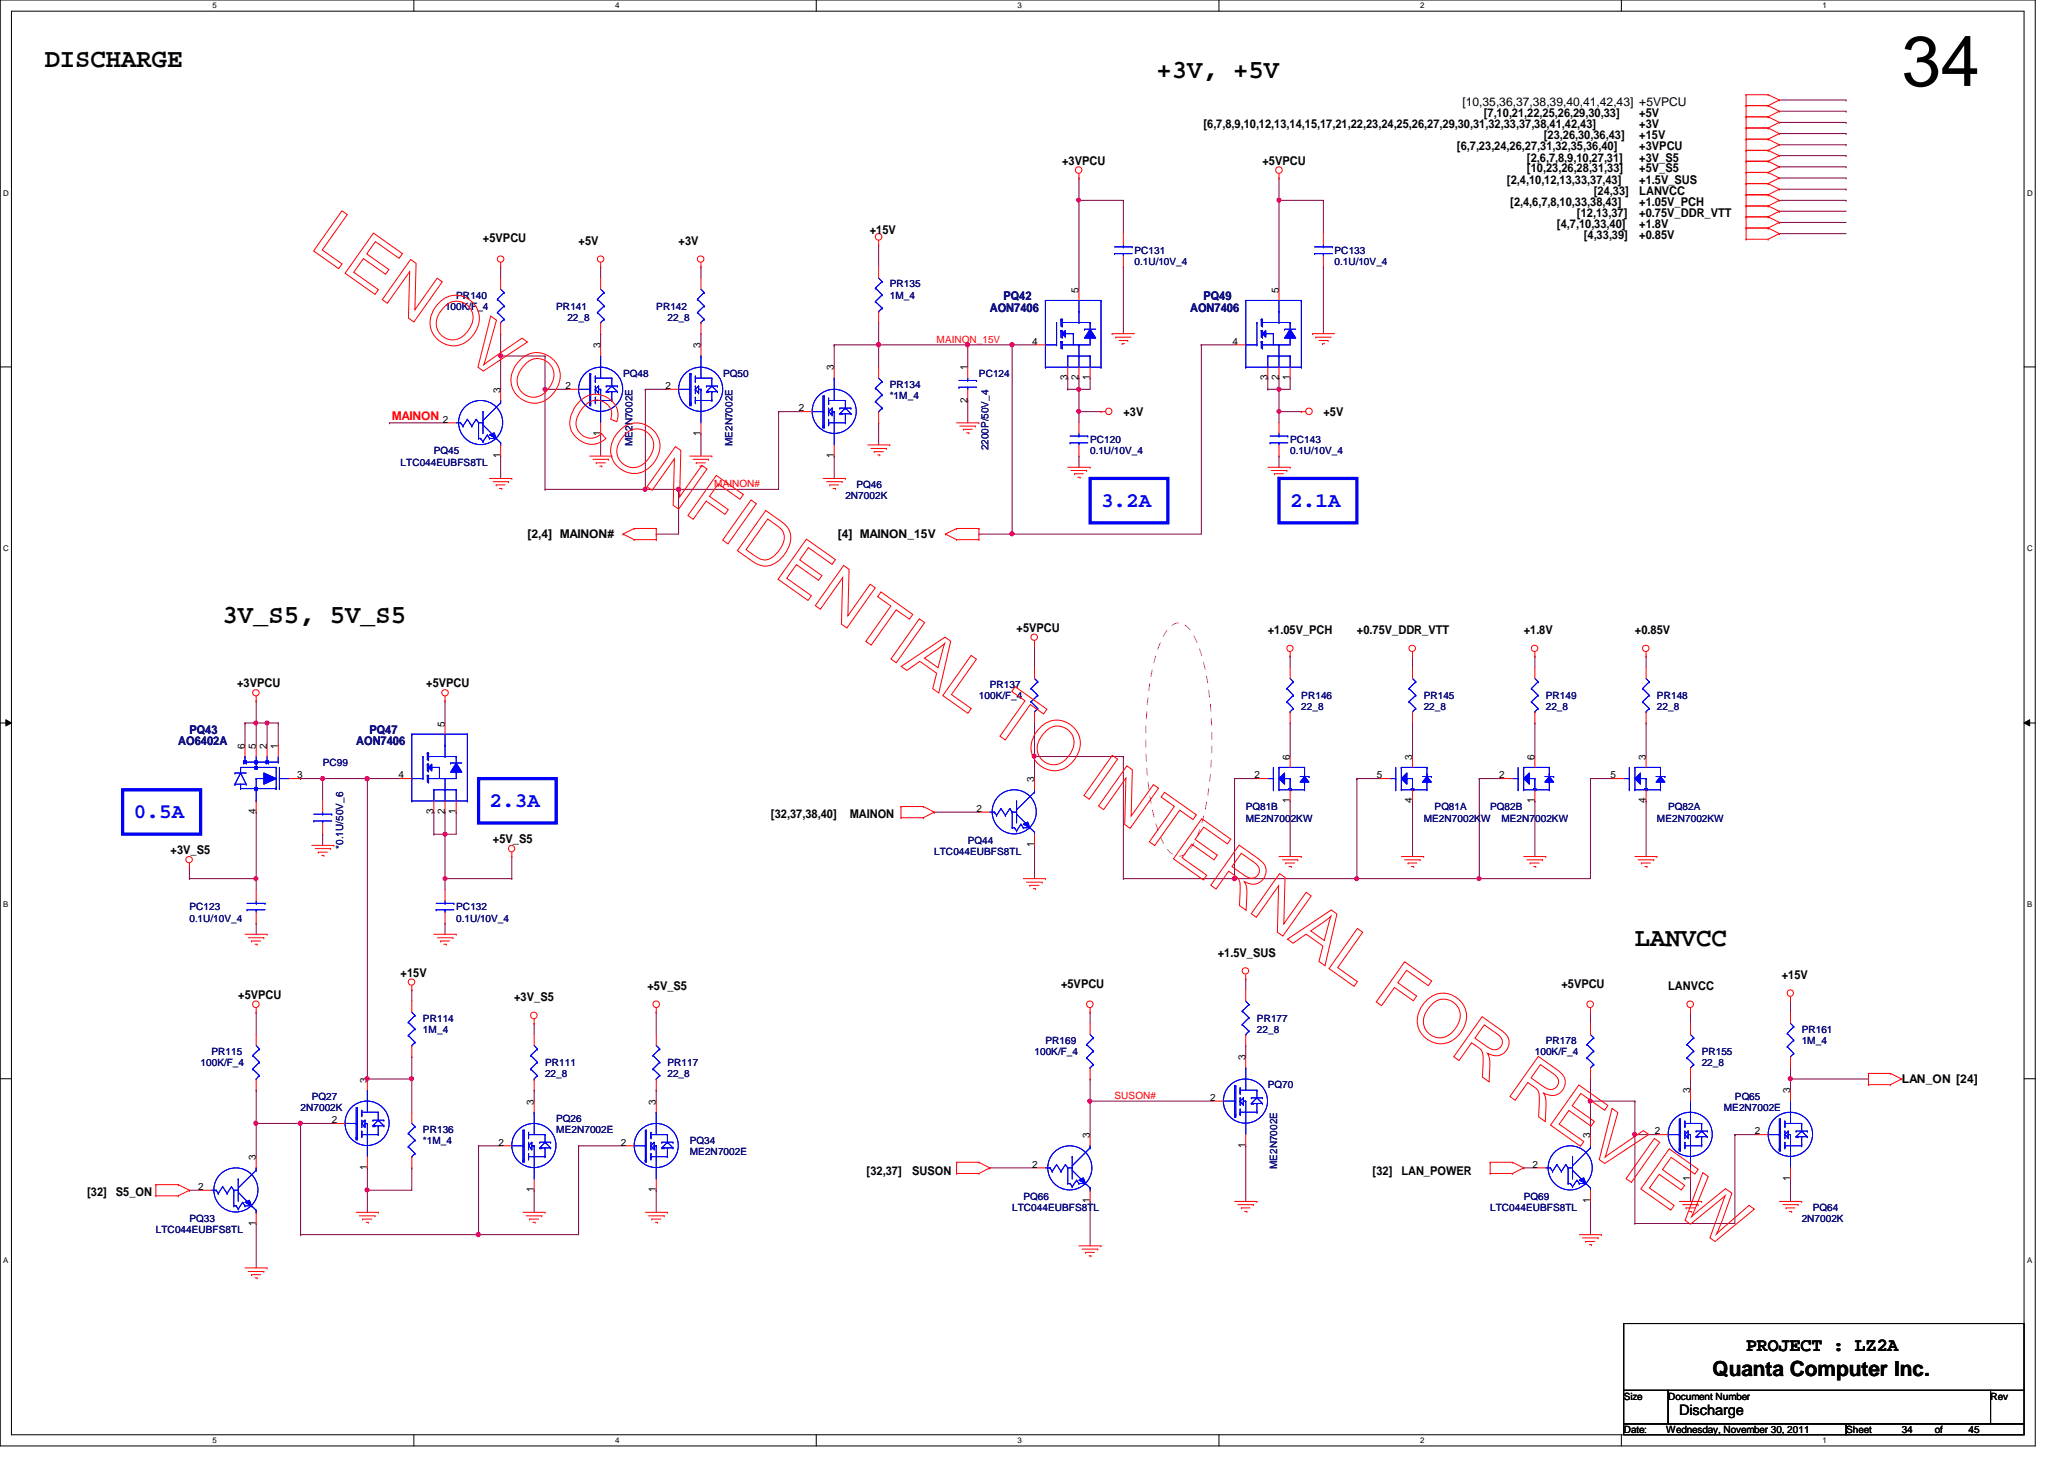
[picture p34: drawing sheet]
<svg xmlns="http://www.w3.org/2000/svg" width="297mm" height="210mm" viewBox="0 0 297 210" stroke-linecap="round" stroke-linejoin="round" font-family="sans-serif">
<defs><g id="words">
<text font-size="10.2" x="273.7" y="12.4">34</text>
<g font-size="3.8">
<text x="6.4" y="9.6">DISCHARGE</text>
<text x="166.5" y="11.2">+3V, +5V</text>
<text x="32" y="89.6">3V_S5, 5V_S5</text>
<text x="235.3" y="136.1">LANVCC</text>
</g>
<g font-size="3" fill="#00f">
<text x="158.5" y="72.9">3.2A</text>
<text x="185.7" y="72.9">2.1A</text>
<text x="19.3" y="117.7">0.5A</text>
<text x="70.4" y="116.1">2.3A</text>
</g>
<text font-size="3" x="246.5" y="198">Quanta Computer Inc.</text>
<text font-size="2.7" x="251.3" y="194.3">PROJECT : LZ2A</text>
<text font-size="2.1" x="241.7" y="203.5">Discharge</text>
<g font-size="1.7">
<text x="210.5" y="15.2">[10,35,36,37,38,39,40,41,42,43] +5VPCU</text>
<text x="213.5" y="16.8">[7,10,21,22,25,26,29,30,33]</text>
<text x="235.9" y="16.8">+5V</text>
<text x="152.9" y="23.7">+3VPCU</text>
<text x="173.2" y="18.4">[6,7,8,9,10,12,13,14,15,17,21,22,23,24,25,26,27,29,30,31,32,33,37,38,41,42,43]</text>
<text x="181.7" y="23.7">+5VPCU</text>
<text x="209.7" y="21.6">[6,7,23,24,26,27,31,32,35,36,40]</text>
<text x="219.7" y="23.2">[2,6,7,8,9,10,27,31]</text>
<text x="222.2" y="20">[23,26,30,36,43]</text>
<text x="235.9" y="18.4">+3V</text>
<text x="235.9" y="20">+15V</text>
<text x="235.9" y="21.6">+3VPCU</text>
<text x="235.9" y="23.2">+3V_S5</text>
<text x="216.9" y="26.4">[2,4,10,12,13,33,37,43]</text>
<text x="217.3" y="29.6">[2,4,6,7,8,10,33,38,43]</text>
<text x="219.7" y="24.8">[10,23,26,28,31,33]</text>
<text x="229.4" y="28">[24,33]</text>
<text x="235.9" y="24.8">+5V_S5</text>
<text x="235.9" y="26.4">+1.5V_SUS</text>
<text x="235.9" y="28">LANVCC</text>
<text x="235.9" y="29.6">+1.05V_PCH</text>
<text x="69.5" y="34.9">+5VPCU</text>
<text x="83.3" y="35.2">+5V</text>
<text x="97.7" y="35.2">+3V</text>
<text x="125.2" y="33.6">+15V</text>
<text x="224.1" y="32.8">[4,7,10,33,40]</text>
<text x="226.9" y="31.2">[12,13,37]</text>
<text x="227.9" y="34.4">[4,33,39]</text>
<text x="235.9" y="31.2">+0.75V_DDR_VTT</text>
<text x="235.9" y="32.8">+1.8V</text>
<text x="235.9" y="34.4">+0.85V</text>
<text x="161.7" y="59.9">+3V</text>
<text x="190.5" y="59.9">+5V</text>
<text x="75.9" y="77.5">[2,4] MAINON#</text>
<text x="120.6" y="77.5">[4] MAINON_15V</text>
<text x="146.3" y="90.9">+5VPCU</text>
<text x="182.5" y="91.2">+1.05V_PCH</text>
<text x="195.3" y="91.2">+0.75V_DDR_VTT</text>
<text x="219.3" y="91.2">+1.8V</text>
<text x="235.3" y="91.2">+0.85V</text>
<text x="34.1" y="98.9">+3VPCU</text>
<text x="61.3" y="98.9">+5VPCU</text>
<text x="111" y="117.6">[32,37,38,40]</text>
<text x="122.3" y="117.6">MAINON</text>
<text x="24.6" y="122.9">+3V_S5</text>
<text x="70.9" y="121.3">+5V_S5</text>
<text x="175.3" y="137.6">+1.5V_SUS</text>
<text x="34.3" y="143.7">+5VPCU</text>
<text x="57.7" y="140.5">+15V</text>
<text x="93.2" y="142.5">+5V_S5</text>
<text x="152.7" y="142.1">+5VPCU</text>
<text x="224.7" y="142.1">+5VPCU</text>
<text x="240.1" y="142.5">LANVCC</text>
<text x="256.4" y="140.8">+15V</text>
<text x="74" y="144">+3V_S5</text>
<text x="273.7" y="155.9">LAN_ON [24]</text>
<text x="12.5" y="172">[32]</text>
<text x="16.7" y="172">S5_ON</text>
<text x="124.7" y="169">[32,37]</text>
<text x="131.3" y="169">SUSON</text>
<text x="197.5" y="169">[32]</text>
<text x="201.7" y="169">LAN_POWER</text>
</g>
<g font-size="1.7" fill="#000080">
<text x="142.4" y="44.8">AON7406</text>
<text x="144.4" y="43.2">PQ42</text>
<text x="171.3" y="44.8">AON7406</text>
<text x="173.2" y="43.2">PQ49</text>
<text x="25.7" y="107.2">AO6402A</text>
<text x="27.3" y="105.6">PQ43</text>
<text x="51.3" y="107.2">AON7406</text>
<text x="53.2" y="105.6">PQ47</text>
</g>
<text font-size="1.7" fill="#f00" x="56.4" y="60.5">MAINON</text>
<g font-size="1.4" fill="#000080">
<text x="128.1" y="41.4">PR135</text>
<text x="163.3" y="36.6">PC131</text>
<text x="163.3" y="38.2">0.1U/10V_4</text>
<text x="192.1" y="36.6">PC133</text>
<text x="192.1" y="38.2">0.1U/10V_4</text>
<text x="64" y="44.6">100K/F_4</text>
<text x="65.7" y="43">PR140</text>
<text x="80" y="44.6">PR141</text>
<text x="81.7" y="46.2">22_8</text>
<text x="94.4" y="44.6">PR142</text>
<text x="96.1" y="46.2">22_8</text>
<text x="128.1" y="43">1M_4</text>
<text x="89.7" y="54.2">PQ48</text>
<text x="104.1" y="54.2">PQ50</text>
<text x="128.1" y="55.8">PR134</text>
<text x="128.1" y="57.4">*1M_4</text>
<text x="140.9" y="54.2">PC124</text>
<text x="62.4" y="65.4">PQ45</text>
<text x="91" y="64.2" transform="rotate(-90 91 64.2)">ME2N7002E</text>
<text x="105.4" y="64.2" transform="rotate(-90 105.4 64.2)">ME2N7002E</text>
<text x="142.2" y="64.8" transform="rotate(-90 142.2 64.8)">2200P/50V_4</text>
<text x="156.9" y="63.8">PC120</text>
<text x="156.9" y="65.4">0.1U/10V_4</text>
<text x="185.7" y="63.8">PC143</text>
<text x="185.7" y="65.4">0.1U/10V_4</text>
<text x="57.7" y="67">LTC044EUBFS8TL</text>
<text x="121.7" y="71.8">2N7002K</text>
<text x="123.3" y="70.2">PQ46</text>
<text x="140.9" y="100.6">100K/F_4</text>
<text x="142.4" y="99">PR137</text>
<text x="187.3" y="100.6">PR146</text>
<text x="204.9" y="100.6">PR145</text>
<text x="222.5" y="100.6">PR149</text>
<text x="238.5" y="100.6">PR148</text>
<text x="187.3" y="102.2">22_8</text>
<text x="204.9" y="102.2">22_8</text>
<text x="222.5" y="102.2">22_8</text>
<text x="238.5" y="102.2">22_8</text>
<text x="46.4" y="110.2">PC99</text>
<text x="179.3" y="116.6">PQ81B</text>
<text x="179.3" y="118.2">ME2N7002KW</text>
<text x="204.9" y="118.2">ME2N7002KW</text>
<text x="206.5" y="116.6">PQ81A</text>
<text x="214.5" y="116.6">PQ82B</text>
<text x="216.1" y="118.2">ME2N7002KW</text>
<text x="238.5" y="118.2">ME2N7002KW</text>
<text x="240.1" y="116.6">PQ82A</text>
<text x="49.4" y="122.1" transform="rotate(-90 49.4 122.1)">*0.1U/50V_6</text>
<text x="134.4" y="123">LTC044EUBFS8TL</text>
<text x="139.3" y="121.4">PQ44</text>
<text x="27.3" y="131">PC123</text>
<text x="65.7" y="131">PC132</text>
<text x="27.3" y="132.6">0.1U/10V_4</text>
<text x="65.7" y="132.6">0.1U/10V_4</text>
<text x="60.9" y="147">PR114</text>
<text x="60.9" y="148.6">1M_4</text>
<text x="180.9" y="147">PR177</text>
<text x="180.9" y="148.6">22_8</text>
<text x="259.3" y="148.6">PR161</text>
<text x="28.9" y="153.4">100K/F_4</text>
<text x="30.4" y="151.8">PR115</text>
<text x="78.4" y="153.4">PR111</text>
<text x="78.4" y="155">22_8</text>
<text x="96.1" y="153.4">PR117</text>
<text x="96.1" y="155">22_8</text>
<text x="148.9" y="151.8">100K/F_4</text>
<text x="150.4" y="150.2">PR169</text>
<text x="220.9" y="151.8">100K/F_4</text>
<text x="222.5" y="150.2">PR178</text>
<text x="244.9" y="151.8">PR155</text>
<text x="244.9" y="153.4">22_8</text>
<text x="259.3" y="150.2">1M_4</text>
<text x="43.3" y="159.8">2N7002K</text>
<text x="44.9" y="158.2">PQ27</text>
<text x="80" y="161.4">PQ26</text>
<text x="182.5" y="156.6">PQ70</text>
<text x="248.1" y="159.8">ME2N7002E</text>
<text x="249.7" y="158.2">PQ65</text>
<text x="60.9" y="163">PR136</text>
<text x="60.9" y="164.6">*1M_4</text>
<text x="80" y="163">ME2N7002E</text>
<text x="99.3" y="164.6">PQ34</text>
<text x="99.3" y="166.2">ME2N7002E</text>
<text x="147.3" y="172.6">PQ66</text>
<text x="183.8" y="168.2" transform="rotate(-90 183.8 168.2)">ME2N7002E</text>
<text x="219.3" y="172.6">PQ69</text>
<text x="22.4" y="177.4">LTC044EUBFS8TL</text>
<text x="27.3" y="175.8">PQ33</text>
<text x="145.7" y="174.2">LTC044EUBFS8TL</text>
<text x="214.5" y="174.2">LTC044EUBFS8TL</text>
<text x="259.3" y="175.8">2N7002K</text>
<text x="260.9" y="174.2">PQ64</text>
</g>
<g font-size="1.4">
<text x="155.2" y="42.1" transform="rotate(-90 155.2 42.1)">5</text>
<text x="184" y="42.1" transform="rotate(-90 184 42.1)">5</text>
<text x="86.4" y="50.1" transform="rotate(-90 86.4 50.1)">3</text>
<text x="100.8" y="50.1" transform="rotate(-90 100.8 50.1)">3</text>
<text x="120" y="53.3" transform="rotate(-90 120 53.3)">3</text>
<text x="139.2" y="53.3" transform="rotate(-90 139.2 53.3)">1</text>
<text x="148.5" y="49.6">4</text>
<text x="177.4" y="49.6">4</text>
<text x="72" y="56.5" transform="rotate(-90 72 56.5)">3</text>
<text x="81.4" y="56">2</text>
<text x="95.8" y="56">2</text>
<text x="115" y="59.2">2</text>
<text x="139.2" y="57.9" transform="rotate(-90 139.2 57.9)">2</text>
<text x="153.6" y="54.7" transform="rotate(-90 153.6 54.7)">3</text>
<text x="155.2" y="54.7" transform="rotate(-90 155.2 54.7)">2</text>
<text x="156.8" y="54.7" transform="rotate(-90 156.8 54.7)">1</text>
<text x="182.4" y="54.7" transform="rotate(-90 182.4 54.7)">3</text>
<text x="184" y="54.7" transform="rotate(-90 184 54.7)">2</text>
<text x="185.6" y="54.7" transform="rotate(-90 185.6 54.7)">1</text>
<text x="63.8" y="60.8">2</text>
<text x="72" y="65.9" transform="rotate(-90 72 65.9)">1</text>
<text x="86.4" y="62.7" transform="rotate(-90 86.4 62.7)">1</text>
<text x="100.8" y="62.7" transform="rotate(-90 100.8 62.7)">1</text>
<text x="120" y="65.9" transform="rotate(-90 120 65.9)">1</text>
<text x="35.2" y="107.7" transform="rotate(-90 35.2 107.7)">6</text>
<text x="36.8" y="107.7" transform="rotate(-90 36.8 107.7)">5</text>
<text x="38.4" y="107.7" transform="rotate(-90 38.4 107.7)">2</text>
<text x="40" y="107.7" transform="rotate(-90 40 107.7)">1</text>
<text x="64" y="104.5" transform="rotate(-90 64 104.5)">5</text>
<text x="42.8" y="112">3</text>
<text x="57.4" y="112">4</text>
<text x="148.8" y="112.5" transform="rotate(-90 148.8 112.5)">3</text>
<text x="180.5" y="112">2</text>
<text x="185.6" y="109.3" transform="rotate(-90 185.6 109.3)">6</text>
<text x="198.2" y="112">5</text>
<text x="203.2" y="109.3" transform="rotate(-90 203.2 109.3)">3</text>
<text x="215.8" y="112">2</text>
<text x="220.8" y="109.3" transform="rotate(-90 220.8 109.3)">6</text>
<text x="231.8" y="112">5</text>
<text x="236.9" y="109.3" transform="rotate(-90 236.9 109.3)">3</text>
<text x="36.8" y="117.1" transform="rotate(-90 36.8 117.1)">4</text>
<text x="62.4" y="117.1" transform="rotate(-90 62.4 117.1)">3</text>
<text x="64" y="117.1" transform="rotate(-90 64 117.1)">2</text>
<text x="65.6" y="117.1" transform="rotate(-90 65.6 117.1)">1</text>
<text x="140.5" y="116.8">2</text>
<text x="185.6" y="115.5" transform="rotate(-90 185.6 115.5)">1</text>
<text x="203.2" y="115.5" transform="rotate(-90 203.2 115.5)">4</text>
<text x="220.8" y="115.5" transform="rotate(-90 220.8 115.5)">1</text>
<text x="236.9" y="115.5" transform="rotate(-90 236.9 115.5)">4</text>
<text x="148.8" y="121.9" transform="rotate(-90 148.8 121.9)">1</text>
<text x="52.8" y="155.7" transform="rotate(-90 52.8 155.7)">3</text>
<text x="179.2" y="152.5" transform="rotate(-90 179.2 152.5)">3</text>
<text x="47.7" y="161.6">2</text>
<text x="76.8" y="158.9" transform="rotate(-90 76.8 158.9)">3</text>
<text x="94.4" y="158.9" transform="rotate(-90 94.4 158.9)">3</text>
<text x="174.2" y="158.4">2</text>
<text x="243.2" y="157.3" transform="rotate(-90 243.2 157.3)">3</text>
<text x="257.6" y="157.3" transform="rotate(-90 257.6 157.3)">3</text>
<text x="36.8" y="166.9" transform="rotate(-90 36.8 166.9)">3</text>
<text x="71.8" y="164.8">2</text>
<text x="89.4" y="164.8">2</text>
<text x="148.5" y="168">2</text>
<text x="156.8" y="163.7" transform="rotate(-90 156.8 163.7)">3</text>
<text x="179.2" y="165.1" transform="rotate(-90 179.2 165.1)">1</text>
<text x="220.6" y="168">2</text>
<text x="228.9" y="163.7" transform="rotate(-90 228.9 163.7)">3</text>
<text x="238.2" y="163.2">2</text>
<text x="252.6" y="163.2">2</text>
<text x="28.5" y="171.2">2</text>
<text x="52.8" y="168.3" transform="rotate(-90 52.8 168.3)">1</text>
<text x="76.8" y="171.5" transform="rotate(-90 76.8 171.5)">1</text>
<text x="94.4" y="171.5" transform="rotate(-90 94.4 171.5)">1</text>
<text x="156.8" y="173.1" transform="rotate(-90 156.8 173.1)">1</text>
<text x="228.9" y="173.1" transform="rotate(-90 228.9 173.1)">1</text>
<text x="243.2" y="169.9" transform="rotate(-90 243.2 169.9)">1</text>
<text x="257.6" y="169.9" transform="rotate(-90 257.6 169.9)">1</text>
<text x="36.8" y="176.3" transform="rotate(-90 36.8 176.3)">1</text>
<text x="233.7" y="201.4">Size</text>
<text x="240.1" y="201.4">Document Number</text>
<text x="286.5" y="201.4">Rev</text>
<text x="233.7" y="206.2">Date:</text>
<text x="239.8" y="206.2">Wednesday, November 30, 2011</text>
<text x="265.7" y="206.2">Sheet</text>
<text x="273.7" y="206.2">34</text>
<text x="278.5" y="206.2">of</text>
<text x="283.3" y="206.2">45</text>
</g>
<g font-size="1.4" fill="#f00">
<text x="134.8" y="49.3">MAINON_15V</text>
<text x="102.8" y="70.1">MAINON#</text>
<text x="160.4" y="158.1">SUSON#</text>
</g>
<g font-size="1.1">
<text x="30.6" y="1.1">5</text>
<text x="88.5" y="1.1">4</text>
<text x="146.4" y="1.1">3</text>
<text x="204.4" y="1.1">2</text>
<text x="262.3" y="1.1">1</text>
<text x=".5" y="28.2">D</text>
<text x="291.7" y="28.2">D</text>
<text x=".5" y="79.3">C</text>
<text x="291.7" y="79.3">C</text>
<text x=".5" y="130.6">B</text>
<text x="291.7" y="130.6">B</text>
<text x=".5" y="181.7">A</text>
<text x="291.7" y="181.7">A</text>
<text x="30.6" y="207.6">5</text>
<text x="88.5" y="207.6">4</text>
<text x="146.4" y="207.6">3</text>
<text x="204.4" y="207.6">2</text>
<text x="262.3" y="207.6">1</text>
</g>
</g></defs>
<path d="M0 0h292.9v208h-292.9zM1.6 1.6h289.7v204.8h-289.7z" fill="none" stroke="#000" stroke-width=".14"/>
<g fill="#fff">
<path d="M30.6 .2h.6v1.2h-.6z"/>
<path d="M30.6 206.6h.6v1.2h-.6z"/>
</g>
<path d="M59.6 0v1.6M59.6 206.4v1.6" fill="none" stroke="#000" stroke-width=".14"/>
<g fill="#fff">
<path d="M88.5 .2h.6v1.2h-.6z"/>
<path d="M88.5 206.6h.6v1.2h-.6z"/>
</g>
<path d="M117.5 0v1.6M117.5 206.4v1.6" fill="none" stroke="#000" stroke-width=".14"/>
<g fill="#fff">
<path d="M146.4 .2h.6v1.2h-.6z"/>
<path d="M146.4 206.6h.6v1.2h-.6z"/>
</g>
<path d="M175.4 0v1.6M175.4 206.4v1.6" fill="none" stroke="#000" stroke-width=".14"/>
<g fill="#fff">
<path d="M204.4 .2h.6v1.2h-.6z"/>
<path d="M204.4 206.6h.6v1.2h-.6z"/>
</g>
<path d="M233.3 0v1.6M233.3 206.4v1.6" fill="none" stroke="#000" stroke-width=".14"/>
<g fill="#fff">
<path d="M262.3 .2h.6v1.2h-.6z"/>
<path d="M262.3 206.6h.6v1.2h-.6z"/>
<path d="M.5 27.2h.7v1.2h-.7z"/>
<path d="M291.7 27.2h.8v1.2h-.8z"/>
<path d="M.5 78.4h.7v1.1h-.7z"/>
<path d="M291.7 78.4h.8v1.1h-.8z"/>
</g>
<path d="M0 52.8h1.6M291.3 52.8h1.6" fill="none" stroke="#000" stroke-width=".14"/>
<g fill="#fff">
<path d="M.5 129.6h.7v1.2h-.7z"/>
<path d="M291.7 129.6h.7v1.2h-.7z"/>
</g>
<path d="M0 104h1.6M.8 103.5l.8 .5-.8 .4zM291.3 104l.8-.5v.9zM291.3 104h1.6" fill="none" stroke="#000" stroke-width=".14"/>
<path d="M.8 103.5l.8 .5-.8 .4zM291.3 104l.8-.5v.9z" fill="#000"/>
<g fill="#fff">
<path d="M.5 180.8h.7v1.1h-.7z"/>
<path d="M291.7 180.8h.7v1.1h-.7z"/>
</g>
<path d="M0 155.2h1.6M291.3 155.2h1.6" fill="none" stroke="#000" stroke-width=".14"/>
<path d="M72 51.2h.1M72 51.2h6.4M112.1 59.2h.1M112.1 59.2v11.2M120.1 49.6h.1M120.1 49.6h6.3M184.1 59.2h.1M184.1 59.2h3.2" fill="none" stroke="#800040" stroke-width=".14"/>
<circle cx="184.1" cy="59.2" r=".3" fill="#f0f"/>
<circle cx="184.1" cy="59.2" r=".3" fill="none" stroke="#f0f" stroke-width=".14"/>
<path d="M257.7 155.2h.1M257.7 155.2v1.6" fill="none" stroke="#800040" stroke-width=".14"/>
<circle cx="257.7" cy="155.2" r=".31" fill="#f0f"/>
<circle cx="257.7" cy="155.2" r=".31" fill="none" stroke="#f0f" stroke-width=".14"/>
<path d="M228.9 158.4h.1M228.9 158.4h6.4M235.3 163.2h.1M235.3 163.2h3.2M235.3 163.2v12.8M243.3 169.6h.1M243.3 169.6v3.2M257.7 169.6h.1M257.7 169.6v3.2" fill="none" stroke="#800040" stroke-width=".14"/>
<circle cx="235.2" cy="163.2" r=".3" fill="#f0f"/>
<circle cx="235.2" cy="163.2" r=".3" fill="none" stroke="#f0f" stroke-width=".14"/>
<path d="M139.3 49.6h.1M139.3 49.6h6.4M184.1 56h.1M184.1 56v3.2M228.9 155.2h.1M228.9 155.2v3.2M235.3 176h.1M249.7 163.2h.1M249.7 163.2v12.8h-14.4M249.7 163.2h3.2" fill="none" stroke="#800040" stroke-width=".14"/>
<circle cx="184.1" cy="56" r=".3" fill="#f0f"/>
<circle cx="184.1" cy="56" r=".3" fill="none" stroke="#f0f" stroke-width=".14"/>
<path d="M155.3 59.2h.1M155.3 56h.1M155.3 56v4.8M182.5 54.4h.1M182.5 54.4v1.6M243.3 155.2h.1M243.3 155.2v1.6" fill="none" stroke="#800040" stroke-width=".14"/>
<circle cx="155.2" cy="56" r=".3" fill="#f0f"/>
<circle cx="155.2" cy="56" r=".3" fill="none" stroke="#f0f" stroke-width=".14"/>
<g fill="none" stroke="#800040" stroke-width=".14">
<path d="M72 48h.1M72 48v3.2M78.4 56h.1M78.4 51.2h.1M78.4 56h3.3M78.4 51.2v4.8M126.4 49.6h.1M126.4 49.6v3.2M153.7 54.4h.1M153.7 56h.1M153.7 54.4v1.6M155.3 54.4h.1"/>
<path d="M155.3 54.4v1.6h-1.6M243.3 145.6h.1M243.3 145.6v1.6"/>
</g>
<circle cx="72" cy="51.2" r=".3" fill="#f0f"/>
<circle cx="72" cy="51.2" r=".3" fill="none" stroke="#f0f" stroke-width=".14"/>
<g fill="none" stroke="#800040" stroke-width=".14">
<path d="M155.3 56h.1M156.9 54.4h.1M156.9 54.4v1.6h-1.6M172.9 49.6h.1M172.9 49.6v27.2M184.1 56h.1M185.7 54.4h.1M185.7 54.4v1.6h-1.6M126.4 60.8h.1M126.4 60.8v3.2M228.9 158.4h.1M228.9 158.4v4.8"/>
<path d="M257.7 155.2h.1M257.7 155.2h11.2M156.9 172.8h.1M156.9 172.8v6.4"/>
</g>
<circle cx="228.9" cy="158.4" r=".3" fill="#f0f"/>
<circle cx="228.9" cy="158.4" r=".3" fill="none" stroke="#f0f" stroke-width=".14"/>
<g fill="none" stroke="#800040" stroke-width=".14">
<path d="M155.3 25.6h.1M155.3 25.6v3.2M184.1 25.6h.1M184.1 25.6v3.2M203.3 94.4h.1M203.3 94.4v1.6M134.4 116.8h.1M134.4 116.8h6.5M148.9 108.8h.1M148.9 108.8h12.8M161.7 108.8h.1M161.7 108.8v17.6"/>
<path d="M195.3 112h.1M195.3 112h3.2M195.3 112v14.4h-17.6M203.3 104h.1M203.3 115.2h.1M203.3 104v4.8M203.3 115.2v8M177.7 126.4h.1M235.3 158.4h.1M235.3 158.4v4.8"/>
</g>
<circle cx="195.2" cy="126.4" r=".3" fill="#f0f"/>
<circle cx="195.2" cy="126.4" r=".3" fill="none" stroke="#f0f" stroke-width=".14"/>
<circle cx="177.7" cy="126.4" r=".31" fill="#f0f"/>
<circle cx="177.7" cy="126.4" r=".31" fill="none" stroke="#f0f" stroke-width=".14"/>
<g fill="none" stroke="#800040" stroke-width=".14">
<path d="M72 38.4h.1M72 38.4v1.6M78.4 70.4h.1M78.4 70.4h14.5M148.9 92.8h.1M148.9 92.8v3.2M148.9 108.8h.1M148.9 108.8v3.2M148.9 121.6h.1M148.9 121.6v4.8M156.9 155.2h.1M156.9 155.2v3.2"/>
<path d="M257.7 144h.1M257.7 144v1.6"/>
</g>
<circle cx="148.8" cy="108.8" r=".3" fill="#f0f"/>
<circle cx="148.8" cy="108.8" r=".3" fill="none" stroke="#f0f" stroke-width=".14"/>
<path d="M97.7 70.4h.1M97.7 70.4h14.4" fill="none" stroke="#800040" stroke-width=".14"/>
<circle cx="97.6" cy="70.4" r=".31" fill="#f0f"/>
<circle cx="97.6" cy="70.4" r=".31" fill="none" stroke="#f0f" stroke-width=".14"/>
<g fill="none" stroke="#800040" stroke-width=".14">
<path d="M86.4 38.4h.1M86.4 38.4v1.6M100.9 38.4h.1M100.9 38.4v1.6M72 51.2h.1M72 51.2v4.8M86.4 48h.1M86.4 48v1.6M100.9 48h.1M100.9 48v1.6M126.4 49.6h.1M126.4 49.6h12.9"/>
<path d="M155.3 65.6h.1M155.3 65.6v1.6M184.1 65.6h.1M184.1 65.6v1.6M156.9 158.4h.1M156.9 158.4v4.8M228.9 145.6h.1M228.9 145.6v1.6"/>
</g>
<circle cx="126.4" cy="49.6" r=".31" fill="#f0f"/>
<circle cx="126.4" cy="49.6" r=".31" fill="none" stroke="#f0f" stroke-width=".14"/>
<path d="M126.4 35.2h.1M126.4 35.2v3.2M78.4 56h.1M78.4 56v14.4" fill="none" stroke="#800040" stroke-width=".14"/>
<circle cx="78.4" cy="56" r=".3" fill="#f0f"/>
<circle cx="78.4" cy="56" r=".3" fill="none" stroke="#f0f" stroke-width=".14"/>
<path d="M92.9 56h.1M92.9 56h3.2M92.9 56v14.4" fill="none" stroke="#800040" stroke-width=".14"/>
<circle cx="92.8" cy="70.4" r=".3" fill="#f0f"/>
<circle cx="92.8" cy="70.4" r=".3" fill="none" stroke="#f0f" stroke-width=".14"/>
<g fill="none" stroke="#800040" stroke-width=".14">
<path d="M155.3 28.8h.1M155.3 28.8h6.4M161.7 28.8h.1M161.7 38.4h.1M161.7 28.8v4.8M161.7 38.4v9.6M184.1 28.8h.1M184.1 28.8h6.4M190.5 28.8h.1M190.5 38.4h.1M190.5 28.8v4.8M190.5 38.4v9.6"/>
<path d="M120.1 49.6h.1M120.1 49.6v3.2M155.3 59.2h.1M155.3 59.2h3.2"/>
</g>
<circle cx="155.2" cy="59.2" r=".3" fill="#f0f"/>
<circle cx="155.2" cy="59.2" r=".3" fill="none" stroke="#f0f" stroke-width=".14"/>
<path d="M145.7 49.6h.1M145.7 49.6v27.2M184.1 59.2h.1M184.1 59.2v1.6" fill="none" stroke="#800040" stroke-width=".14"/>
<circle cx="145.7" cy="76.8" r=".31" fill="#f0f"/>
<circle cx="145.7" cy="76.8" r=".31" fill="none" stroke="#f0f" stroke-width=".14"/>
<path d="M139.3 49.6h.1M139.3 49.6v3.2" fill="none" stroke="#800040" stroke-width=".14"/>
<circle cx="139.2" cy="49.6" r=".31" fill="#f0f"/>
<circle cx="139.2" cy="49.6" r=".31" fill="none" stroke="#f0f" stroke-width=".14"/>
<g fill="none" stroke="#800040" stroke-width=".14">
<path d="M112.1 59.2h.1M112.1 59.2h3.2M126.4 46.4h.1M126.4 46.4v3.2M139.3 57.6h.1M139.3 57.6v3.2M56 60.8h.1M56 60.8h8M72 65.6h.1M72 65.6v3.2M86.4 62.4h.1M86.4 62.4v3.2"/>
<path d="M100.9 62.4h.1M100.9 62.4v3.2M120.1 65.6h.1M120.1 65.6v3.2M38.4 104h.1M38.4 104h1.6M148.9 104h.1M148.9 104v4.8M27.3 126.4h.1M27.3 126.4h9.6M36.9 126.4h.1M36.9 126.4v1.6"/>
<path d="M156.9 145.6h.1M156.9 145.6v1.6M179.3 150.4h.1M179.3 140.8h.1M179.3 140.8v1.6M179.3 150.4v1.6M257.7 153.6h.1M257.7 153.6v1.6M27.3 171.2h.1M27.3 171.2h1.6M83.3 164.8h.1M83.3 164.8h6.4"/>
<path d="M142.4 168h.1M142.4 168h6.5M179.3 164.8h.1M179.3 164.8v8M219.3 168h.1M219.3 168h1.6M228.9 172.8h.1M228.9 172.8v4.8"/>
</g>
<circle cx="36.8" cy="126.4" r=".3" fill="#f0f"/>
<circle cx="36.8" cy="126.4" r=".3" fill="none" stroke="#f0f" stroke-width=".14"/>
<path d="M46.4 120h.1M46.4 120v1.6M36.9 156.8h.1M36.9 156.8v4.8M36.9 161.6h.1M36.9 161.6h6.4" fill="none" stroke="#800040" stroke-width=".14"/>
<circle cx="36.8" cy="161.6" r=".31" fill="#f0f"/>
<circle cx="36.8" cy="161.6" r=".31" fill="none" stroke="#f0f" stroke-width=".14"/>
<path d="M52.9 155.2h.1M52.9 155.2h6.4M52.9 171.2h.1M52.9 171.2v3.2" fill="none" stroke="#800040" stroke-width=".14"/>
<circle cx="52.8" cy="171.2" r=".3" fill="#f0f"/>
<circle cx="52.8" cy="171.2" r=".3" fill="none" stroke="#f0f" stroke-width=".14"/>
<path d="M59.3 155.2h.1M59.3 152h.1M59.3 152v8" fill="none" stroke="#800040" stroke-width=".14"/>
<circle cx="59.2" cy="155.2" r=".3" fill="#f0f"/>
<circle cx="59.2" cy="155.2" r=".3" fill="none" stroke="#f0f" stroke-width=".14"/>
<g fill="none" stroke="#800040" stroke-width=".14">
<path d="M36.9 176h.1M36.9 176v6.4M43.3 177.6h.1M43.3 161.6h.1M43.3 177.6h40M43.3 161.6h4.7M52.9 168h.1M52.9 171.2h.1M52.9 168v3.2M59.3 168h.1M59.3 168v3.2h-6.4M68.9 177.6h.1"/>
<path d="M76.9 171.2h.1M76.9 171.2v3.2"/>
</g>
<circle cx="43.2" cy="161.6" r=".31" fill="#f0f"/>
<circle cx="43.2" cy="161.6" r=".31" fill="none" stroke="#f0f" stroke-width=".14"/>
<path d="M36.9 161.6h.1M36.9 161.6v4.8M68.9 164.8h.1M68.9 164.8h3.1M68.9 164.8v12.8M83.3 164.8h.1M83.3 164.8v12.8" fill="none" stroke="#800040" stroke-width=".14"/>
<circle cx="68.8" cy="177.6" r=".31" fill="#f0f"/>
<circle cx="68.8" cy="177.6" r=".31" fill="none" stroke="#f0f" stroke-width=".14"/>
<path d="M35.3 104h.1M35.3 104v3.2M35.3 104h1.6M36.9 104h.1M36.9 104v3.2M38.4 104h.1M38.4 104v3.2M40 104h.1M40 104v3.2" fill="none" stroke="#800040" stroke-width=".14"/>
<circle cx="38.4" cy="104" r=".3" fill="#f0f"/>
<circle cx="38.4" cy="104" r=".3" fill="none" stroke="#f0f" stroke-width=".14"/>
<path d="M36.9 100.8h.1M36.9 116.8h.1M36.9 100.8v3.2M36.9 116.8v9.6M27.3 124.8h.1M27.3 124.8v1.6M64 126.4h.1M64 126.4v1.6" fill="none" stroke="#800040" stroke-width=".14"/>
<circle cx="64" cy="126.4" r=".3" fill="#f0f"/>
<circle cx="64" cy="126.4" r=".3" fill="none" stroke="#f0f" stroke-width=".14"/>
<path d="M46.4 112h.1M46.4 112h6.5M36.9 145.6h.1M36.9 145.6v3.2M59.3 142.4h.1M59.3 142.4v1.6" fill="none" stroke="#800040" stroke-width=".14"/>
<circle cx="52.8" cy="112" r=".3" fill="#f0f"/>
<circle cx="52.8" cy="112" r=".3" fill="none" stroke="#f0f" stroke-width=".14"/>
<path d="M46.4 112h.1M46.4 112v3.2" fill="none" stroke="#800040" stroke-width=".14"/>
<circle cx="46.4" cy="112" r=".3" fill="#f0f"/>
<circle cx="46.4" cy="112" r=".3" fill="none" stroke="#f0f" stroke-width=".14"/>
<g fill="none" stroke="#800040" stroke-width=".14">
<path d="M145.7 76.8h.1M145.7 76.8h27.2M36.9 104h.1M36.9 104h1.5M43.3 112h.1M43.3 112h3.1M36.9 132.8h.1M36.9 132.8v1.6M64 132.8h.1M64 132.8v1.6M76.9 147.2h.1M76.9 147.2v1.6"/>
<path d="M94.4 156.8h.1M94.4 145.6h.1M94.4 145.6v3.2M94.4 156.8v1.6M43.3 161.6h.1M43.3 161.6v16M94.4 171.2h.1M94.4 171.2v3.2"/>
</g>
<circle cx="36.8" cy="104" r=".3" fill="#f0f"/>
<circle cx="36.8" cy="104" r=".3" fill="none" stroke="#f0f" stroke-width=".14"/>
<g fill="none" stroke="#800040" stroke-width=".14">
<path d="M182.5 56h.1M184.1 54.4h.1M184.1 54.4v1.6h-1.6M140.9 76.8h.1M140.9 76.8h4.8M220.9 94.4h.1M220.9 94.4v1.6M236.9 94.4h.1M236.9 94.4v1.6M212.9 112h.1M212.9 112v14.4M212.9 112h3.2"/>
<path d="M220.9 104h.1M220.9 115.2h.1M220.9 104v4.8M220.9 115.2v8M228.9 112h.1M228.9 112v14.4h-33.6M228.9 112h3.2M236.9 104h.1M236.9 115.2h.1M236.9 104v4.8M236.9 115.2v8M195.3 126.4h.1"/>
<path d="M212.9 126.4h.1"/>
</g>
<circle cx="212.8" cy="126.4" r=".3" fill="#f0f"/>
<circle cx="212.8" cy="126.4" r=".3" fill="none" stroke="#f0f" stroke-width=".14"/>
<path d="M52.9 112h.1M52.9 112v43.2" fill="none" stroke="#800040" stroke-width=".14"/>
<circle cx="52.8" cy="155.2" r=".3" fill="#f0f"/>
<circle cx="52.8" cy="155.2" r=".3" fill="none" stroke="#f0f" stroke-width=".14"/>
<circle cx="52.8" cy="112" r=".3" fill="#f0f"/>
<circle cx="52.8" cy="112" r=".3" fill="none" stroke="#f0f" stroke-width=".14"/>
<path d="M145.7 49.6h.1M145.7 49.6h3.2M92.9 70.4h.1M92.9 70.4h4.8M94.4 76.8h.1M97.7 70.4h.1M97.7 70.4v6.4h-3.3M76.9 156.8h.1M76.9 156.8v1.6" fill="none" stroke="#800040" stroke-width=".14"/>
<circle cx="145.6" cy="49.6" r=".32" fill="#f0f"/>
<circle cx="145.6" cy="49.6" r=".32" fill="none" stroke="#f0f" stroke-width=".14"/>
<g fill="none" stroke="#800040" stroke-width=".14">
<path d="M172.9 49.6h.1M172.9 49.6h4.8M52.9 112h.1M52.9 112h4.8M62.4 116.8h.1M62.4 116.8v3.2M64 100.8h.1M64 116.8h.1M64 100.8v3.2M64 116.8v3.2M65.7 116.8h.1M65.7 116.8v3.2h-3.3"/>
<path d="M62.4 120h.1M64 120h.1M156.9 158.4h.1M156.9 158.4h17.6"/>
</g>
<circle cx="156.8" cy="158.4" r=".3" fill="#f0f"/>
<circle cx="156.8" cy="158.4" r=".3" fill="none" stroke="#f0f" stroke-width=".14"/>
<path d="M155.3 28.8h.1M155.3 28.8v12.8M185.7 94.4h.1M185.7 94.4v1.6M177.7 112h.1M177.7 112h3.2M177.7 112v14.4h-16M185.7 104h.1M185.7 115.2h.1M185.7 104v4.8M185.7 115.2v8M161.7 126.4h.1" fill="none" stroke="#800040" stroke-width=".14"/>
<circle cx="155.2" cy="28.8" r=".3" fill="#f0f"/>
<circle cx="155.2" cy="28.8" r=".3" fill="none" stroke="#f0f" stroke-width=".14"/>
<path d="M184.1 28.8h.1M184.1 28.8v12.8" fill="none" stroke="#800040" stroke-width=".14"/>
<circle cx="184.1" cy="28.8" r=".3" fill="#f0f"/>
<circle cx="184.1" cy="28.8" r=".3" fill="none" stroke="#f0f" stroke-width=".14"/>
<path d="M64 126.4h.1M64 120h.1M64 126.4h9.7M64 120v6.4M73.7 126.4h.1M73.7 123.2v3.2" fill="none" stroke="#800040" stroke-width=".14"/>
<circle cx="64" cy="120" r=".3" fill="#f0f"/>
<circle cx="64" cy="120" r=".3" fill="none" stroke="#f0f" stroke-width=".14"/>
<g fill="none" stroke="#800040" stroke-width=".14">
<path d="M256.1 14.4h9.6M256.1 16h9.6M256.1 17.6h9.6M256.1 19.2h9.6M265.7 14.4h.1M265.7 16h.1M265.7 17.6h.1M265.7 19.2h.1M256.1 30.4h.1M256.1 32h.1M256.1 33.6h.1M256.1 20.8h9.6"/>
<path d="M256.1 22.4h9.6M256.1 24h9.6M256.1 25.6h9.6M256.1 27.2h9.6M256.1 28.8h9.6M256.1 30.4h9.6M256.1 32h9.6M256.1 33.6h9.6M265.7 20.8h.1M265.7 22.4h.1M265.7 24h.1M265.7 25.6h.1"/>
<path d="M265.7 27.2h.1M265.7 28.8h.1"/>
</g>
<g fill="none" stroke="#f00" stroke-width=".14">
<path d="M251.3 13.6h.1M251.3 15.2h.1M251.3 16.8h.1M251.3 18.4h.1M251.3 13.6h3.2M251.3 13.6v20.8M251.3 15.2h3.2M251.3 16.8h3.2M251.3 18.4h3.2M254.5 13.6h.1M254.5 15.2h.1M254.5 16.8h.1"/>
<path d="M254.5 18.4h.1M254.5 13.6l1.6 .8M254.5 15.2l1.6 .8M254.5 16.8l1.6 .8M254.5 18.4l1.6 .8M256.1 14.4h.1M256.1 16h.1M256.1 17.6h.1M256.1 19.2h.1M256.1 14.4l-1.6 .8M256.1 16l-1.6 .8M256.1 17.6l-1.6 .8"/>
<path d="M256.1 19.2l-1.6 .8M72 38.4h.1M72 37.8v.6M86.4 38.4h.1M86.4 37.8v.6M100.9 38.4h.1M100.9 37.8v.6M126.4 35.2h.1M126.4 34.6v.6M155.3 25.6h.1M155.3 25v.6M184.1 25.6h.1"/>
<path d="M184.1 25v.6M251.3 20h.1M251.3 21.6h.1M251.3 23.2h.1M251.3 24.8h.1M251.3 26.4h.1M251.3 28h.1M251.3 29.6h.1M251.3 31.2h.1M251.3 32.8h.1M251.3 34.4h.1M251.3 20h3.2"/>
<path d="M251.3 21.6h3.2M251.3 23.2h3.2M251.3 24.8h3.2M251.3 26.4h3.2M251.3 28h3.2M251.3 29.6h3.2M251.3 31.2h3.2M251.3 32.8h3.2M251.3 34.4h3.2M254.5 20h.1M254.5 21.6h.1M254.5 23.2h.1"/>
<path d="M254.5 24.8h.1M254.5 26.4h.1M254.5 28h.1M254.5 29.6h.1M254.5 31.2h.1M254.5 32.8h.1M254.5 34.4h.1M254.5 20l1.6 .8M254.5 21.6l1.6 .8M254.5 23.2l1.6 .8M254.5 24.8l1.6 .8M254.5 26.4l1.6 .8"/>
<path d="M254.5 28l1.6 .8M254.5 29.6l1.6 .8M254.5 31.2l1.6 .8M254.5 32.8l1.6 .8M256.1 20.8h.1M256.1 22.4h.1M256.1 24h.1M256.1 25.6h.1M256.1 27.2h.1M256.1 28.8h.1M256.1 30.4h.1M256.1 32h.1"/>
<path d="M256.1 33.6h.1M256.1 20.8l-1.6 .8M256.1 22.4l-1.6 .8M256.1 24l-1.6 .8M256.1 25.6l-1.6 .8M256.1 27.2l-1.6 .8M256.1 28.8l-1.6 .8M256.1 30.4l-1.6 .8M256.1 32l-1.6 .8M256.1 33.6l-1.6 .8M158.5 59.2h.1M158.5 59.2h.6"/>
<path d="M160.1 48h.1M160.1 48h3.2M160.6 48.5h.1M160.6 48.5h2.2M161 49h1.3M161.5 49.4h.1M161.5 49.4h.3M162.3 49h.1M187.3 59.2h.1M187.3 59.2h.6M188.9 48h.1M188.9 48h3.2"/>
<path d="M189.4 48.5h.1M189.4 48.5h2.2M189.8 49h1.3M190.3 49.4h.1M190.3 49.4h.3M191.1 49h.1M70.4 68.8h3.3M70.9 69.3h2.3M71.4 69.8h.1M71.4 69.8h1.3M71.9 70.3h.3M72.2 70.3h.1"/>
<path d="M73.2 69.3h.1M73.7 68.8h.1M84.9 65.6h3.1M85.3 66.1h2.3M85.8 66.6h.1M85.8 66.6h1.3M86.3 67.1h.3M86.6 67.1h.1M87.6 66.1h.1M88 65.6h.1M89.7 76.8h.1M89.7 76.8l1.6 .8"/>
<path d="M91.3 76h.1M91.3 77.6h.1M91.3 76l-1.6 .8M91.3 76h3.1M91.3 77.6h3.1M94.4 76h.1M94.4 77.6h.1M94.4 76v1.6M99.3 65.6h3.1M99.7 66.1h2.3M100.2 66.6h.1M100.2 66.6h1.3"/>
<path d="M100.7 67.1h.3M101 67.1h.1M102 66.1h.1M102.4 65.6h.1M118.4 68.8h3.3M119 69.3h2.2M119.4 69.8h.1M119.4 69.8h1.3M119.9 70.3h.3M120.2 70.3h.1M121.2 69.3h.1M121.7 68.8h.1"/>
<path d="M124.9 64h3.2M125.3 64.5h2.3M125.8 65h.1M125.8 65h1.3M126.3 65.4h.3M126.6 65.4h.1M127.6 64.5h.1M128.1 64h.1M136.1 76.8h.1M136.1 76.8l1.6 .8M137.7 76h.1M137.7 77.6h.1"/>
<path d="M137.7 76h3.2M137.7 77.6h3.2M137.7 76l-1.6 .8M137.7 60.8h3.2M138.1 61.3h2.3M138.6 61.8h.1M138.6 61.8h1.3M139.1 62.3h.3M139.4 62.3h.1M140.4 61.3h.1M140.9 76h.1M140.9 77.6h.1"/>
<path d="M140.9 60.8h.1M140.9 76v1.6M153.7 67.2h3.2M154.1 67.7h2.3M154.6 68.2h.1M154.6 68.2h1.3M155.1 68.7h.3M155.4 68.7h.1M156.4 67.7h.1M156.9 67.2h.1M182.5 67.2h3.2M183 67.7h2.2"/>
<path d="M183.4 68.2h.1M183.4 68.2h1.3M183.9 68.7h.3M184.2 68.7h.1M185.2 67.7h.1M185.7 67.2h.1M148.9 92.8h.1M148.9 92.2v.6M185.7 94.4h.1M185.7 93.8v.6M203.3 94.4h.1M203.3 93.8v.6"/>
<path d="M220.9 94.4h.1M220.9 93.8v.6M236.9 94.4h.1M236.9 93.8v.6M36.9 100.8h.1M36.9 100.2v.6M64 100.8h.1M64 100.2v.6M129.7 116h.1M129.7 117.6h.1M129.7 116h3.2M129.7 116v1.6"/>
<path d="M129.7 117.6h3.2M132.9 116h.1M132.9 117.6h.1M132.9 116l1.5 .8M134.4 116.8h.1M134.4 116.8l-1.5 .8M27.3 124.8h.1M27.3 124.2v.6M35.3 134.4h3.1M35.7 134.9h2.3M36.2 135.4h.1M36.2 135.4h1.3"/>
<path d="M36.7 135.8h.3M37 135.8h.1M38 134.9h.1M38.4 134.4h.1M44.9 121.6h3.1M45.3 122.1h2.3M45.8 122.6h.1M45.8 122.6h1.3M46.3 123.1h.3M46.6 123.1h.1M47.6 122.1h.1M48 121.6h.1"/>
<path d="M62.4 134.4h3.3M62.9 134.9h2.3M63.4 135.4h.1M63.4 135.4h1.3M63.9 135.8h.3M64.2 135.8h.1M65.2 134.9h.1M65.7 134.4h.1M73.7 123.2h.1M73.7 122.6v.6M147.3 126.4h3.1M147.7 126.9h2.3"/>
<path d="M148.2 127.4h.1M148.2 127.4h1.3M148.7 127.8h.3M149 127.8h.1M150 126.9h.1M150.4 126.4h.1M184.1 123.2h3.2M184.6 123.7h2.2M185 124.2h.1M185 124.2h1.3M185.5 124.7h.3M185.8 124.7h.1"/>
<path d="M186.8 123.7h.1M187.3 123.2h.1M201.7 123.2h3.2M202.1 123.7h2.3M202.6 124.2h.1M202.6 124.2h1.3M203.1 124.7h.4M203.5 124.7h.1M204.4 123.7h.1M204.9 123.2h.1M219.3 123.2h3.2M219.7 123.7h2.3"/>
<path d="M220.2 124.2h.1M220.2 124.2h1.3M220.7 124.7h.3M221 124.7h.1M222 123.7h.1M222.5 123.2h.1M235.3 123.2h3.2M235.8 123.7h2.2M236.2 124.2h.1M236.2 124.2h1.3M236.7 124.7h.3M237 124.7h.1"/>
<path d="M238 123.7h.1M238.5 123.2h.1M36.9 145.6h.1M36.9 145v.6M59.3 142.4h.1M59.3 141.8v.6M76.9 147.2h.1M76.9 146.6v.6M94.4 145.6h.1M94.4 145v.6M156.9 145.6h.1M156.9 145v.6"/>
<path d="M179.3 140.8h.1M179.3 140.2v.6M228.9 145.6h.1M228.9 145v.6M243.3 145.6h.1M243.3 145v.6M257.7 144h.1M257.7 143.4v.6M268.9 154.4h.1M268.9 156h.1M268.9 154.4h3.2M268.9 154.4v1.6"/>
<path d="M268.9 156h3.2M272.1 154.4h.1M272.1 156h.1M272.1 154.4l1.6 .8M273.7 155.2h.1M273.7 155.2l-1.6 .8M22.4 170.4h.1M22.4 172h.1M22.4 170.4h3.3M22.4 170.4v1.6M22.4 172h3.3M25.7 170.4h.1"/>
<path d="M25.7 172h.1M25.7 170.4l1.6 .8M27.3 171.2h.1M27.3 171.2l-1.6 .8M51.3 174.4h3.1M51.7 174.9h2.3M52.2 175.4h.1M52.2 175.4h1.3M52.7 175.9h.3M53 175.9h.1M54 174.9h.1M54.4 174.4h.1"/>
<path d="M75.3 174.4h3.1M75.7 174.9h2.3M76.2 175.4h.1M76.2 175.4h1.3M76.7 175.9h.3M77 175.9h.1M78 174.9h.1M78.4 174.4h.1M92.9 174.4h3.2M93.3 174.9h2.3M93.8 175.4h.1M93.8 175.4h1.3"/>
<path d="M94.3 175.9h.3M94.6 175.9h.1M95.6 174.9h.1M96.1 174.4h.1M137.7 168.8h.1M137.7 167.2h.1M137.7 167.2h3.2M137.7 168.8h3.2M137.7 167.2v1.6M140.9 167.2h.1M140.9 168.8h.1M140.9 167.2l1.5 .8"/>
<path d="M142.4 168h.1M142.4 168l-1.5 .8M155.3 179.2h3.2M155.7 179.7h2.3M158 179.7h.1M158.5 179.2h.1M177.7 172.8h3.2M178.1 173.3h2.3M178.6 173.8h.1M178.6 173.8h1.3M179.1 174.3h.3M179.4 174.3h.1"/>
<path d="M180.4 173.3h.1M180.9 172.8h.1M214.5 168.8h.1M214.5 167.2h.1M214.5 167.2h3.2M214.5 168.8h3.2M214.5 167.2v1.6M217.7 167.2h.1M217.7 168.8h.1M217.7 167.2l1.6 .8M219.3 168h.1M219.3 168l-1.6 .8"/>
<path d="M227.3 177.6h3.2M227.7 178.1h2.3M228.2 178.6h.1M228.2 178.6h1.3M228.7 179.1h.3M229 179.1h.1M230 178.1h.1M230.5 177.6h.1M241.7 172.8h3.2M242.1 173.3h2.3M242.7 173.8h.1M242.7 173.8h1.2"/>
<path d="M243.1 174.3h.4M243.5 174.3h.1M244.4 173.3h.1M244.9 172.8h.1M256.1 172.8h3.2M256.6 173.3h2.2M257 173.8h.1M257 173.8h1.3M257.5 174.3h.3M257.8 174.3h.1M258.8 173.3h.1M259.3 172.8h.1"/>
<path d="M35.3 182.4h3.1M35.7 182.9h2.3M36.2 183.4h.1M36.2 183.4h1.3M36.7 183.9h.3M37 183.9h.1M38 182.9h.1M38.4 182.4h.1M156.2 180.2h.1M156.2 180.2h1.3M156.7 180.7h.3M157 180.7h.1"/>
<circle cx="72.1" cy="37.3" r=".46"/>
<circle cx="86.4" cy="37.3" r=".46"/>
<circle cx="100.8" cy="37.3" r=".46"/>
<circle cx="126.4" cy="34.1" r=".47"/>
<circle cx="155.2" cy="24.5" r=".47"/>
<circle cx="184.1" cy="24.5" r=".47"/>
<circle cx="159.6" cy="59.2" r=".46"/>
<circle cx="188.4" cy="59.2" r=".47"/>
<circle cx="36.8" cy="99.7" r=".46"/>
<circle cx="64.1" cy="99.7" r=".46"/>
<circle cx="148.8" cy="91.7" r=".46"/>
<circle cx="185.6" cy="93.3" r=".45"/>
<circle cx="203.2" cy="93.3" r=".46"/>
<circle cx="220.9" cy="93.3" r=".46"/>
<circle cx="236.9" cy="93.3" r=".46"/>
<circle cx="27.2" cy="123.7" r=".46"/>
<circle cx="73.6" cy="122.1" r=".46"/>
<circle cx="179.2" cy="139.7" r=".46"/>
<circle cx="36.8" cy="144.5" r=".47"/>
<circle cx="59.2" cy="141.3" r=".46"/>
<circle cx="76.8" cy="146.1" r=".47"/>
<circle cx="94.4" cy="144.5" r=".47"/>
<circle cx="156.8" cy="144.5" r=".47"/>
<circle cx="228.8" cy="144.5" r=".47"/>
<circle cx="243.2" cy="144.5" r=".47"/>
<circle cx="257.6" cy="142.9" r=".46"/>
</g>
<path d="M233.7 190.4h57.6v9.6h-57.6zM233.7 200h6.4v4.9h-6.4zM233.7 204.9h32v1.5h-32zM240.1 200h46.4v4.9h-46.4zM265.7 204.9h25.6v1.5h-25.6zM286.5 200h4.8v4.9h-4.8z" fill="none" stroke="#000" stroke-width=".14"/>
<path d="M156.9 68.8h11.2v6.4h-11.2zM184.1 68.8h11.2v6.4h-11.2zM17.6 113.6h11.3v6.4h-11.3zM68.9 112h11.1v6.4h-11.1z" fill="none" stroke="#00f" stroke-width=".47"/>
<path d="M168.5 90.1a1.57 1.57 0 0 1 2.2 0 11.3 11.3 0 0 1 2.7 5.8 51.7 51.7 0 0 1-.4 22.4 10.1 10.1 0 0 1-2.3 4.4 1.56 1.56 0 0 1-2.2 0 11.4 11.4 0 0 1-2.6-5.8 52.4 52.4 0 0 1 .4-22.4 10 10 0 0 1 2.2-4.4z" fill="none" stroke="#f0f" stroke-width=".14" stroke-dasharray="1 1 1 1 1 1 1 1"/>
<path d="M70.4 62.6l.7-.3 .3 .8z" fill="#00f"/>
<g fill="none" stroke="#00f" stroke-width=".14">
<path d="M69.5 59.2h.1M69.5 59.2v3.2M72 58h.1M72 57.6h.1M72 57.6v.4M72 58l-2.5 2.5M65.7 60.8h.6M66.3 60.8h.1M66.3 60.8l.3 .5M66.6 61.3h.1M67.3 60.3h.1M67.3 60.3l-.7 1"/>
<path d="M67.3 60.3l.6 1M67.9 61.3h.1M68.5 60.3h.1M68.5 60.3l-.6 1M68.5 60.3l.4 .5M68.9 60.8h.1M68.9 63.1h.1M68.9 60.8h.6M68.9 60.8v2.3M68.9 63.1h.3M69.2 63.1h.1M69.2 63.1l.3 .4"/>
<path d="M69.5 60.8h.1M69.5 63.5h.1M69.5 61.1l1.3 1.3M70.1 62.6h.1M70.1 62.6l-.6 .9M70.1 62.6l.3 .5M70.4 62.6l.7-.3 .3 .8zM70.4 63.1h.1M70.4 63.1h1M70.8 62.4h.1M71.4 63.1h.1M71.4 63.1l.6 .6"/>
<path d="M72 64h.1M72 63.7h.1M72 63.7v.3"/>
<circle cx="69.2" cy="60.8" r="3.2"/>
</g>
<path d="M70.4 62.6l.7-.3 .3 .8z" fill="#00f"/>
<g fill="none" stroke="#00f" stroke-width=".14">
<path d="M189.2 36.5h.1M189.2 36.5h2.6M189.2 35.5h2.6M190.5 35.5h.1M190.5 36.5h.1M190.5 35.2v.3M190.5 36.5v.3M191.8 35.5h.1M69.5 59.2h.1M69.5 59.2v3.2M72 58h.1M72 57.6h.1"/>
<path d="M72 57.6v.4M72 58l-2.5 2.5M126 55.8h.1M126 57.8h.1M126 55.8l1 1M126 57.8l1 .9M126.4 59.2h.1M126.4 54.4l.6 .5M127 54.9h.1M127 56.8h.1M127 58.7h.1M127 54.9l-1 .9"/>
<path d="M127 56.8l-1 1M127 58.7l-.6 .5M138 55.7h.1M138 55.7h2.5M138 54.7h2.5M139.3 54.7h.1M139.3 55.7h.1M139.3 54.4v.3M139.3 55.7v.3M140.5 54.7h.1M65.7 60.8h.6M66.3 60.8h.1"/>
<path d="M66.3 60.8l.3 .5M66.6 61.3h.1M67.3 60.3h.1M67.3 60.3l-.7 1M67.3 60.3l.6 1M67.9 61.3h.1M68.5 60.3h.1M68.5 60.3l-.6 1M68.5 60.3l.4 .5M68.9 60.8h.1M68.9 63.1h.1M68.9 60.8h.6"/>
<path d="M68.9 60.8v2.3M68.9 63.1h.3M69.2 63.1h.1M69.2 63.1l.3 .4M69.5 60.8h.1M69.5 63.5h.1M69.5 61.1l1.3 1.3M70.1 62.6h.1M70.1 62.6l-.6 .9M70.1 62.6l.3 .5M70.4 62.6l.7-.3 .3 .8zM70.4 63.1h.1"/>
<path d="M70.4 63.1h1M70.8 62.4h.1M71.4 63.1h.1M71.4 63.1l.6 .6M72 64h.1M72 63.7h.1M72 63.7v.3M154 63.7h.1M154 63.7h2.5M154 62.7h2.5M155.3 62.7h.1M155.3 63.7h.1"/>
<path d="M155.3 62.4v.3M155.3 63.7v.3M156.5 62.7h.1M182.8 63.7h.1M182.8 63.7h2.5M182.8 62.7h2.5M184.1 62.7h.1M184.1 63.7h.1M184.1 62.4v.3M184.1 63.7v.3M185.3 62.7h.1M148.4 99.1h.1"/>
<path d="M148.4 99.1l.9 .9M148.9 97.6l.4 .5M149.3 98.1h.1M149.3 98.1l-.9 1M185.2 99.1h.1M185.2 99.1l.9 .9M185.7 97.6l.4 .5M186.1 98.1h.1M186.1 98.1l-.9 1M202.8 99.1h.1M202.8 99.1l.9 .9M203.3 97.6l.4 .5"/>
<path d="M203.7 98.1h.1M203.7 98.1l-.9 1M148.4 101h.1M148.4 101l.9 .9M148.9 102.4h.1M149.3 100h.1M149.3 101.9h.1M149.3 100l-.9 1M149.3 101.9l-.4 .5M185.2 101h.1M185.2 101l.9 .9M185.7 102.4h.1"/>
<path d="M186.1 100h.1M186.1 101.9h.1M186.1 100l-.9 1M186.1 101.9l-.4 .5M202.8 101h.1M202.8 101l.9 .9M203.3 102.4h.1M203.7 100h.1M203.7 101.9h.1M203.7 100l-.9 1M203.7 101.9l-.4 .5M35.6 130.9h.1"/>
<path d="M35.6 130.9h2.5M35.6 130h2.5M36.9 130h.1M36.9 130.9h.1M36.9 129.6v.4M36.9 130.9v.3M38.1 130h.1M94 151.8h.1M94 153.8h.1M94 151.8l1 1M94 153.8l1 .9M94.4 155.2h.1"/>
<path d="M94.4 150.4l.6 .5M95 150.9h.1M95 152.8h.1M95 154.7h.1M95 150.9l-1 .9M95 152.8l-1 1M95 154.7l-.6 .5M156.4 150.3h.1M156.4 152.2h.1M156.4 150.3l.9 .9M156.4 152.2l.9 1M156.9 153.6h.1"/>
<path d="M156.9 148.8l.4 .5M157.3 149.3h.1M157.3 151.2h.1M157.3 153.2h.1M157.3 149.3l-.9 1M157.3 151.2l-.9 1M157.3 153.2l-.4 .4M58.8 163.1h.1M58.8 165h.1M58.8 163.1l.9 .9M58.8 165l.9 .9M59.3 166.4h.1"/>
<path d="M59.3 161.6l.4 .5M59.7 162.1h.1M59.7 164h.1M59.7 165.9h.1M59.7 162.1l-.9 1M59.7 164l-.9 1M59.7 165.9l-.4 .5M73.7 164.8h1.6M75.3 166.9h.1M75.3 164.8h.1M75.3 167.1h.1M75.4 162.6h.1"/>
<path d="M75.4 166.8h.1M75.4 167.1h.1M75.4 162.6h-.1v4.5M75.4 162.6v4.5M76.1 163.2h.1M76.1 164.8h.1M76.1 164.3h.1M76.1 165.3h.1M76.1 165.9h.1M76.1 166.6h.1M76.1 162.9h.1M76.1 163.5h.1"/>
<path d="M76.1 163.7h.1M76.1 166.4h.1M76.1 166.8h.1M76.1 163.2h2.3M76.1 164.8l.4 .5M76.1 162.9v.8M76.1 164.3v1M76.1 165.9v.9M76.1 166.4h2.3M76.4 165.1h.1M76.5 165.3h.1M76.5 164.3h.1"/>
<path d="M76.5 164.8h.1M76.5 164.8h.4M76.5 164.3l-.4 .5M76.5 164.3v1M76.9 164.8h.1M76.9 160h.1M76.9 160v3.2M76.9 164.8v4.8M77.7 165.1h.1M77.7 164.3h.1M77.7 165.1h1.5M77.7 164.3h1.5"/>
<path d="M77.8 165.1h.1M78 165.1h.1M78.4 165.1h.1M78.4 163.2h.1M78.4 164.3h.1M78.4 166.4h.1M78.4 163.2v1.1M78.4 165.1v1.3M78.4 164.3l.8 .8M78.4 164.3l-.7 .8M79.2 165.1h.1M79.2 164.3h.1"/>
<path d="M91.3 164.8h1.6M92.9 166.9h.1M92.9 164.8h.1M92.9 167.1h.1M93 162.6h.1M93 166.8h.1M93 167.1h.1M93 162.6h-.1v4.5M93 162.6v4.5M93.7 163.2h.1M93.7 164.8h.1M93.7 164.3h.1"/>
<path d="M93.7 165.3h.1M93.7 165.9h.1M93.7 166.6h.1M93.7 162.9h.1M93.7 163.5h.1M93.7 163.7h.1M93.7 166.4h.1M93.7 166.8h.1M93.7 163.2h2.4M93.7 166.4h2.4M93.7 164.8l.4 .5M93.7 162.9v.8"/>
<path d="M93.7 164.3v1M93.7 165.9v.9M94 165.1h.1M94.1 165.3h.1M94.1 164.3h.1M94.1 164.8h.1M94.1 164.8h.3M94.1 164.3l-.4 .5M94.1 164.3v1M94.4 164.8h.1M94.4 160h.1M94.4 160v3.2"/>
<path d="M94.4 164.8v4.8M95.2 165.1h.1M95.2 164.3h.1M95.2 165.1h1.7M95.2 164.3h1.7M95.4 165.1h.1M95.6 165.1h.1M96.1 165.1h.1M96.1 163.2h.1M96.1 164.3h.1M96.1 166.4h.1M96.1 163.2v1.1"/>
<path d="M96.1 165.1v1.3M96.1 164.3l.8 .8M96.1 164.3l-.9 .8M96.9 165.1h.1M96.9 164.3h.1"/>
<circle cx="69.2" cy="60.8" r="3.2"/>
<circle cx="76.8" cy="164.8" r="3.2"/>
<circle cx="94.4" cy="164.8" r="3.2"/>
</g>
<g fill="none" stroke="#f00" stroke-width=".14">
<path d="M190.5 33.6v1.6M190.5 36.8v1.6M72 56v1.6M126.4 52.8v1.6M126.4 59.2v1.6M139.3 52.8v1.6M139.3 56v1.6M64 60.8h1.7M72 64v1.6M155.3 60.8v1.6M155.3 64v1.6M184.1 60.8v1.6"/>
<path d="M184.1 64v1.6M148.9 96v1.6M185.7 96v1.6M203.3 96v1.6M148.9 102.4v1.6M185.7 102.4v1.6M203.3 102.4v1.6M36.9 128v1.6M36.9 131.2v1.6M76.9 158.4v1.6M94.4 148.8v1.6M94.4 155.2v1.6"/>
<path d="M94.4 158.4v1.6M156.9 147.2v1.6M156.9 153.6v1.6M59.3 160v1.6M59.3 166.4v1.6M72 164.8h1.7M76.9 169.6v1.6M89.7 164.8h1.6M94.4 169.6v1.6"/>
</g>
<path d="M235.3 112l.8-.8v1.6z" fill="#00f"/>
<path d="M235.3 112l.8-.8v1.6z" fill="none" stroke="#00f" stroke-width=".14"/>
<path d="M239 111.7l.6 .8h-1.3z" fill="#00f"/>
<g fill="none" stroke="#00f" stroke-width=".14">
<path d="M233.7 112h.8M234.5 112h.1M234.5 113.6h.1M234.5 110.4v3.2M235.3 110.4h.1M235.3 113.6h.1M235.3 110.4h3.7M235.3 110.4v3.2M235.3 113.6h3.7M236.1 112h.1M236.1 112h.8M236.7 113.5h.1"/>
<path d="M236.7 113.5v.1M236.7 113.5h.3M236.9 113.6h.1M236.9 112h.1M236.9 112v1.6M237 113.5h.1M237 113.6h.1M237 113.5v.1M238.3 111.7h1.3M239 111.7l.6 .8h-1.3zM239 110.4h.1M239 111.4h.1"/>
<path d="M239 113.6h.1M239 112.5h.1M239 110.4v1.3M239 112.5v1.1M239.6 111.7h.1"/>
</g>
<path d="M235.3 112l.8-.8v1.6z" fill="#00f"/>
<path d="M235.3 112l.8-.8v1.6z" fill="none" stroke="#00f" stroke-width=".14"/>
<path d="M239 111.7l.6 .8h-1.3z" fill="#00f"/>
<g fill="none" stroke="#00f" stroke-width=".14">
<path d="M220.4 99.1h.1M220.4 99.1l1 .9M220.9 97.6l.5 .5M221.4 98.1h.1M221.4 98.1l-1 1M220.4 101h.1M220.4 101l1 .9M220.9 102.4h.1M221.4 100h.1M221.4 101.9h.1M221.4 100l-1 1M221.4 101.9l-.5 .5"/>
<path d="M233.7 112h.8M234.5 112h.1M234.5 113.6h.1M234.5 110.4v3.2M235.3 110.4h.1M235.3 113.6h.1M235.3 110.4h3.7M235.3 110.4v3.2M235.3 113.6h3.7M236.1 112h.1M236.1 112h.8M236.7 113.5h.1"/>
<path d="M236.7 113.5v.1M236.7 113.5h.3M236.9 113.6h.1M236.9 112h.1M236.9 112v1.6M237 113.5h.1M237 113.6h.1M237 113.5v.1M238.3 111.7h1.3M239 111.7l.6 .8h-1.3zM239 110.4h.1M239 111.4h.1"/>
<path d="M239 113.6h.1M239 112.5h.1M239 110.4v1.3M239 112.5v1.1M239.6 111.7h.1"/>
</g>
<path d="M220.9 96v1.6M220.9 102.4v1.6M232.1 112h1.6M236.9 108.8v1.6M236.9 113.6v1.6" fill="none" stroke="#f00" stroke-width=".14"/>
<path d="M219.3 112l.8-.8v1.6z" fill="#00f"/>
<path d="M219.3 112l.8-.8v1.6z" fill="none" stroke="#00f" stroke-width=".14"/>
<path d="M223 111.7l.6 .8h-1.3z" fill="#00f"/>
<g fill="none" stroke="#00f" stroke-width=".14">
<path d="M217.7 112h.8M218.5 112h.1M218.5 113.6h.1M218.5 110.4v3.2M219.3 110.4h.1M219.3 113.6h.1M219.3 110.4h3.7M219.3 110.4v3.2M219.3 113.6h3.7M220.1 112h.1M220.1 112h.8M220.7 113.5h.1"/>
<path d="M220.7 113.5v.1M220.7 113.5h.3M220.9 113.6h.1M220.9 112h.1M220.9 112v1.6M221 113.5h.1M221 113.6h.1M221 113.5v.1M222.3 111.7h1.3M223 111.7l.6 .8h-1.3zM223 110.4h.1M223 111.4h.1"/>
<path d="M223 113.6h.1M223 112.5h.1M223 110.4v1.3M223 112.5v1.1M223.6 111.7h.1"/>
</g>
<path d="M219.3 112l.8-.8v1.6z" fill="#00f"/>
<path d="M219.3 112l.8-.8v1.6z" fill="none" stroke="#00f" stroke-width=".14"/>
<path d="M223 111.7l.6 .8h-1.3z" fill="#00f"/>
<g fill="none" stroke="#00f" stroke-width=".14">
<path d="M236.4 99.1h.1M236.4 99.1l1 .9M236.9 97.6l.5 .5M237.4 98.1h.1M237.4 98.1l-1 1M217.7 112h.8M218.5 112h.1M218.5 113.6h.1M218.5 110.4v3.2M219.3 110.4h.1M219.3 113.6h.1M219.3 110.4h3.7"/>
<path d="M219.3 110.4v3.2M219.3 113.6h3.7M220.1 112h.1M220.1 112h.8M220.7 113.5h.1M220.7 113.5v.1M220.7 113.5h.3M220.9 113.6h.1M220.9 112h.1M220.9 112v1.6M221 113.5h.1M221 113.6h.1"/>
<path d="M221 113.5v.1M222.3 111.7h1.3M223 111.7l.6 .8h-1.3zM223 110.4h.1M223 111.4h.1M223 113.6h.1M223 112.5h.1M223 110.4v1.3M223 112.5v1.1M223.6 111.7h.1M236.4 101h.1M236.4 101l1 .9"/>
<path d="M236.9 102.4h.1M237.4 100h.1M237.4 101.9h.1M237.4 100l-1 1M237.4 101.9l-.5 .5M242.8 150.3h.1M242.8 152.2h.1M242.8 150.3l1 .9M242.8 152.2l1 1M243.3 153.6h.1M243.3 148.8l.5 .5M243.8 149.3h.1"/>
<path d="M243.8 151.2h.1M243.8 153.2h.1M243.8 149.3l-1 1M243.8 151.2l-1 1M243.8 153.2l-.5 .4"/>
</g>
<path d="M236.9 96v1.6M216.1 112h1.6M220.9 108.8v1.6M220.9 113.6v1.6M236.9 102.4v1.6M243.3 147.2v1.6M243.3 153.6v1.6" fill="none" stroke="#f00" stroke-width=".14"/>
<path d="M35.3 173l.6-.3 .3 .8z" fill="#00f"/>
<g fill="none" stroke="#00f" stroke-width=".14">
<path d="M30.4 171.2h.7M31.1 171.2h.1M31.1 171.2l.3 .5M31.4 171.7h.1M32 170.7h.1M32 170.7l-.6 1M32 170.7l.7 1M32.7 171.7h.1M33.3 170.7h.1M33.3 170.7l-.6 1M33.3 170.7l.4 .5M33.7 171.2h.1"/>
<path d="M33.7 173.5h.1M33.7 171.2h.6M33.7 171.2v2.3M33.7 173.5h.3M34 173.5h.1M34 173.5l.3 .4M34.3 171.2h.1M34.3 169.6h.1M34.3 173.9h.1M34.3 169.6v3.2M34.3 171.5l1.3 1.3M34.9 173h.1"/>
<path d="M34.9 173l-.6 .9M34.9 173l.4 .5M35.3 173l.6-.3 .3 .8zM35.3 173.5h.1M35.3 173.5h.9M35.6 172.8h.1M36.2 173.5h.1M36.2 173.5l.7 .6M36.9 174.4h.1M36.9 174.1h.1M36.9 168.4h.1M36.9 168h.1"/>
<path d="M36.9 168v.4M36.9 174.1v.3M36.9 168.4l-2.6 2.5"/>
<circle cx="33.9" cy="171.2" r="3.2"/>
</g>
<path d="M35.3 173l.6-.3 .3 .8z" fill="#00f"/>
<g fill="none" stroke="#00f" stroke-width=".14">
<path d="M116.9 59.2h1.5M118.4 59.2h.1M118.6 57h.1M118.6 57h-.2v4.5M118.6 57v4.5M119.2 57.6h.1M119.2 59.2h.1M119.2 58.7h.1M119.2 59.7h.1M119.2 57.3h.1M119.2 58h.1M119.2 58.1h.1"/>
<path d="M119.2 57.6h2.5M119.2 59.2l.4 .3M119.2 57.3v.8M119.2 58.7v1M119.6 59.5h.1M119.6 59.5l.2 .2M119.8 59.7h.1M119.8 58.7h.1M119.8 59.2h.1M119.8 59.2h.3M119.8 58.7l-.6 .5M119.8 58.7v1"/>
<path d="M120.1 59.2h.1M120.1 54.4h.1M120.1 54.4v3.2M120.1 59.2v4.8M120.9 59.5h.1M120.9 58.7h.1M120.9 59.5h1.6M120.9 58.7h1.6M121 59.5h.1M121.2 59.5h.1M121.7 59.5h.1M121.7 57.6h.1"/>
<path d="M121.7 58.7h.1M121.7 57.6v1.1M121.7 59.5v1.3M121.7 58.7l.8 .8M121.7 58.7l-.8 .8M122.5 59.5h.1M122.5 58.7h.1M118.4 61.3h.1M118.4 61.5h.1M118.4 61.5h.2M118.6 61.1h.1M118.6 61.5h.1"/>
<path d="M119.2 60.3h.1M119.2 61h.1M119.2 60.8h.1M119.2 61.1h.1M119.2 60.3v.8M119.2 60.8h2.5M121.7 60.8h.1M30.4 171.2h.7M31.1 171.2h.1M31.1 171.2l.3 .5M31.4 171.7h.1M32 170.7h.1"/>
<path d="M32 170.7l-.6 1M32 170.7l.7 1M32.7 171.7h.1M33.3 170.7h.1M33.3 170.7l-.6 1M33.3 170.7l.4 .5M33.7 171.2h.1M33.7 173.5h.1M33.7 171.2h.6M33.7 171.2v2.3M33.7 173.5h.3M34 173.5h.1"/>
<path d="M34 173.5l.3 .4M34.3 171.2h.1M34.3 169.6h.1M34.3 173.9h.1M34.3 169.6v3.2M34.3 171.5l1.3 1.3M34.9 173h.1M34.9 173l-.6 .9M34.9 173l.4 .5M35.3 173l.6-.3 .3 .8zM35.3 173.5h.1M35.3 173.5h.9"/>
<path d="M35.6 172.8h.1M36.2 173.5h.1M36.2 173.5l.7 .6M36.9 174.4h.1M36.9 174.1h.1M36.9 168.4h.1M36.9 168h.1M36.9 168v.4M36.9 174.1v.3M36.9 168.4l-2.6 2.5"/>
<circle cx="120.1" cy="59.2" r="3.2"/>
<circle cx="33.9" cy="171.2" r="3.2"/>
</g>
<path d="M115.3 59.2h1.6M120.1 52.8v1.6M120.1 64v1.6M28.9 171.2h1.5M36.9 166.4v1.6M36.9 174.4v1.6" fill="none" stroke="#f00" stroke-width=".14"/>
<path d="M147.3 118.6l.6-.3 .3 .8z" fill="#00f"/>
<g fill="none" stroke="#00f" stroke-width=".14">
<path d="M142.4 116.8h.7M143.1 116.8h.1M143.1 116.8l.3 .5M143.4 117.3h.1M144.1 116.3h.1M144.1 116.3l-.7 1M144.1 116.3l.6 1M144.7 117.3h.1M145.3 116.3h.1M145.3 116.3l-.6 1M145.3 116.3l.4 .5M145.7 116.8h.1"/>
<path d="M145.7 119.1h.1M145.7 116.8h.6M145.7 116.8v2.3M145.7 119.1h.3M146 119.1h.1M146 119.1l.3 .4M146.3 116.8h.1M146.3 115.2h.1M146.3 119.5h.1M146.3 115.2v3.2M146.3 117.1l1.3 1.3M146.9 118.6h.1"/>
<path d="M146.9 118.6l-.6 .9M146.9 118.6l.4 .5M147.3 118.6l.6-.3 .3 .8zM147.3 119.1h.1M147.3 119.1h.9M147.6 118.4h.1M148.2 119.1h.1M148.2 119.1l.7 .6M148.9 119.7h.1M148.9 114h.1M148.9 113.6h.1M148.9 113.6v.4"/>
<path d="M148.9 119.7v.3M148.9 114l-2.6 2.5M148.9 120h.1"/>
<circle cx="146" cy="116.8" r="3.2"/>
</g>
<path d="M147.3 118.6l.6-.3 .3 .8z" fill="#00f"/>
<g fill="none" stroke="#00f" stroke-width=".14">
<path d="M142.4 116.8h.7M143.1 116.8h.1M143.1 116.8l.3 .5M143.4 117.3h.1M144.1 116.3h.1M144.1 116.3l-.7 1M144.1 116.3l.6 1M144.7 117.3h.1M145.3 116.3h.1M145.3 116.3l-.6 1M145.3 116.3l.4 .5M145.7 116.8h.1"/>
<path d="M145.7 119.1h.1M145.7 116.8h.6M145.7 116.8v2.3M145.7 119.1h.3M146 119.1h.1M146 119.1l.3 .4M146.3 116.8h.1M146.3 115.2h.1M146.3 119.5h.1M146.3 115.2v3.2M146.3 117.1l1.3 1.3M146.9 118.6h.1"/>
<path d="M146.9 118.6l-.6 .9M146.9 118.6l.4 .5M147.3 118.6l.6-.3 .3 .8zM147.3 119.1h.1M147.3 119.1h.9M147.6 118.4h.1M148.2 119.1h.1M148.2 119.1l.7 .6M148.9 119.7h.1M148.9 114h.1M148.9 113.6h.1M148.9 113.6v.4"/>
<path d="M148.9 119.7v.3M148.9 114l-2.6 2.5M148.9 120h.1M178.8 145.5h.1M178.8 147.4h.1M178.8 145.5l.9 .9M178.8 147.4l.9 .9M179.3 148.8h.1M179.3 144l.4 .5M179.7 144.5h.1M179.7 146.4h.1M179.7 148.3h.1"/>
<path d="M179.7 144.5l-.9 1M179.7 146.4l-.9 1M179.7 148.3l-.4 .5"/>
<circle cx="146" cy="116.8" r="3.2"/>
</g>
<path d="M140.9 116.8h1.5M148.9 112v1.6M148.9 120v1.6M179.3 142.4v1.6M179.3 148.8v1.6" fill="none" stroke="#f00" stroke-width=".14"/>
<path d="M185.7 47.4l.8 1.2h-1.6z" fill="#00f"/>
<path d="M185.7 47.4l.8 1.2h-1.6z" fill="none" stroke="#00f" stroke-width=".14"/>
<path d="M181.7 48l.5-.5v1z" fill="#00f"/>
<g fill="none" stroke="#00f" stroke-width=".14">
<path d="M179.3 43.2h.1M179.3 52.8h.1M179.3 52.8h8M179.3 43.2h8M179.3 43.2v9.6M179.3 49.6h1.6M180.9 46.4h.1M180.9 49.6h.1M180.9 46.4v3.2M181.5 49.1h.1M181.5 47.5h.1M181.5 45.9h.1"/>
<path d="M181.5 45.9v1h.2M181.5 47.5v1h.2M181.5 49.1v1h.2M181.5 49.1h.2M181.5 47.5h.2M181.5 45.9h.2M181.7 48l.5-.5v1zM181.7 50.1h.1M181.7 49.1h.1M181.7 48.5h.1M181.7 47.5h.1M181.7 46.9h.1"/>
<path d="M181.7 45.9h.1M181.7 49.6h.1M181.7 45.9v1M181.7 47.5v1M181.7 49.1v1M181.7 46.4h4M182.2 48h.1M182.2 48h1.1M182.5 51.2h.1M182.5 51.2v1.6M182.5 51.2h3.2M183.3 48h.1"/>
<path d="M183.3 48v1.6M184.1 44.8h.1M184.1 46.4h.1M184.1 51.2h.1M184.1 49.6h.1M184.1 43.2v3.2M184.1 49.6v3.2M184.9 47.4h.1M184.9 47.4h1.6M185.7 48.6h.1M185.7 46.4h.1M185.7 51.2h.1"/>
<path d="M185.7 46.4v1M185.7 48.6v1h-4M185.7 51.2v1.6M187.3 52.8h.1M187.3 43.2h.1M187.3 43.2v9.6"/>
</g>
<path d="M185.7 47.4l.8 1.2h-1.6z" fill="#00f"/>
<path d="M185.7 47.4l.8 1.2h-1.6z" fill="none" stroke="#00f" stroke-width=".14"/>
<path d="M181.7 48l.5-.5v1z" fill="#00f"/>
<g fill="none" stroke="#00f" stroke-width=".14">
<path d="M179.3 43.2h.1M179.3 52.8h.1M179.3 52.8h8M179.3 43.2h8M179.3 43.2v9.6M179.3 49.6h1.6M180.9 46.4h.1M180.9 49.6h.1M180.9 46.4v3.2M181.5 49.1h.1M181.5 47.5h.1M181.5 45.9h.1"/>
<path d="M181.5 45.9v1h.2M181.5 47.5v1h.2M181.5 49.1v1h.2M181.5 49.1h.2M181.5 47.5h.2M181.5 45.9h.2M181.7 48l.5-.5v1zM181.7 50.1h.1M181.7 49.1h.1M181.7 48.5h.1M181.7 47.5h.1M181.7 46.9h.1"/>
<path d="M181.7 45.9h.1M181.7 49.6h.1M181.7 45.9v1M181.7 47.5v1M181.7 49.1v1M181.7 46.4h4M182.2 48h.1M182.2 48h1.1M182.5 51.2h.1M182.5 51.2v1.6M182.5 51.2h3.2M183.3 48h.1"/>
<path d="M183.3 48v1.6M184.1 44.8h.1M184.1 46.4h.1M184.1 51.2h.1M184.1 49.6h.1M184.1 43.2v3.2M184.1 49.6v3.2M184.9 47.4h.1M184.9 47.4h1.6M185.7 48.6h.1M185.7 46.4h.1M185.7 51.2h.1"/>
<path d="M185.7 46.4v1M185.7 48.6v1h-4M185.7 51.2v1.6M187.3 52.8h.1M187.3 43.2h.1M187.3 43.2v9.6M45.2 118.1h.1M45.2 118.1h2.5M45.2 117.1h2.5M46.4 117.1h.1M46.4 118.1h.1M46.4 116.8v.3"/>
<path d="M46.4 118.1v.3M47.7 117.1h.1M243.3 158.4h.1M243.3 158.4v3.2M257.7 158.4h.1M257.7 158.4v3.2M240.1 163.2h1.6M241.7 165.3h.1M241.7 163.2h.1M241.7 165.5h.1M241.8 161h.1M241.8 165.1h.1"/>
<path d="M241.8 165.5h.1M241.8 161h-.1v4.5M241.8 161v4.5M242.5 161.6h.1M242.5 163.2h.1M242.5 162.7h.1M242.5 163.7h.1M242.5 164.3h.1M242.5 165h.1M242.5 161.3h.1M242.5 162h.1M242.5 162.1h.1"/>
<path d="M242.5 164.8h.1M242.5 165.1h.1M242.5 161.6h2.4M242.5 163.2l.4 .5M242.5 161.3v.8M242.5 162.7v1M242.5 164.3v.8M242.5 164.8h2.4M242.8 163.5h.1M242.9 163.7h.1M242.9 162.7h.1M242.9 163.2h.1"/>
<path d="M242.9 163.2h.4M242.9 162.7l-.4 .5M242.9 162.7v1M243.3 163.2h.1M243.3 163.2v4.8M244.1 163.5h.1M244.1 162.7h.1M244.1 163.5h1.6M244.1 162.7h1.6M244.2 163.5h.1M244.4 163.5h.1M244.9 163.5h.1"/>
<path d="M244.9 161.6h.1M244.9 162.7h.1M244.9 164.8h.1M244.9 161.6v1.1M244.9 163.5v1.3M244.9 162.7l.8 .8M244.9 162.7l-.8 .8M245.7 163.5h.1M245.7 162.7h.1M254.5 163.2h1.6M256.1 165.3h.1M256.1 163.2h.1"/>
<path d="M256.1 165.5h.1M256.2 161h.1M256.2 165.1h.1M256.2 165.5h.1M256.2 161h-.1v4.5M256.2 161v4.5M256.9 161.6h.1M256.9 163.2h.1M256.9 162.7h.1M256.9 163.7h.1M256.9 164.3h.1M256.9 165h.1"/>
<path d="M256.9 161.3h.1M256.9 162h.1M256.9 162.1h.1M256.9 164.8h.1M256.9 165.1h.1M256.9 161.6h2.4M256.9 164.8h2.4M256.9 163.2l.3 .3M256.9 161.3v.8M256.9 162.7v1M256.9 164.3v.8M257.2 163.5h.1"/>
<path d="M257.2 163.5l.1 .2M257.3 163.7h.1M257.3 162.7h.1M257.3 163.2h.1M257.3 163.2h.4M257.3 162.7l-.4 .5M257.3 162.7v1M257.7 163.2h.1M257.7 163.2v4.8M258.5 163.5h.1M258.5 162.7h.1M258.5 163.5h1.6"/>
<path d="M258.5 162.7h1.6M258.7 163.5h.1M258.8 163.5h.1M259.3 163.5h.1M259.3 161.6h.1M259.3 162.7h.1M259.3 164.8h.1M259.3 161.6v1.1M259.3 163.5v1.3M259.3 162.7l.8 .8M259.3 162.7l-.8 .8M260.1 163.5h.1"/>
<path d="M260.1 162.7h.1"/>
<circle cx="243.2" cy="163.2" r="3.2"/>
<circle cx="257.7" cy="163.2" r="3.2"/>
</g>
<g fill="none" stroke="#f00" stroke-width=".14">
<path d="M177.7 49.6h1.6M182.5 52.8v1.6M184.1 41.6v1.6M184.1 52.8v1.6M185.7 52.8v1.6M46.4 115.2v1.6M46.4 118.4v1.6M243.3 156.8v1.6M257.7 156.8v1.6M238.5 163.2h1.6M243.3 168v1.6M252.9 163.2h1.6"/>
<path d="M257.7 168v1.6"/>
</g>
<path d="M65.7 109.8l.8 1.3h-1.6z" fill="#00f"/>
<path d="M65.7 109.8l.8 1.3h-1.6z" fill="none" stroke="#00f" stroke-width=".14"/>
<path d="M61.7 110.4l.4-.5v1z" fill="#00f"/>
<g fill="none" stroke="#00f" stroke-width=".14">
<path d="M59.3 105.6h.1M59.3 115.2h.1M59.3 115.2h8M59.3 105.6h8M59.3 105.6v9.6M59.3 112h1.6M60.9 108.8h.1M60.9 112h.1M60.9 108.8v3.2M61.5 111.5h.1M61.5 109.9h.1M61.5 108.3h.1"/>
<path d="M61.5 108.3v1h.2M61.5 109.9v1h.2M61.5 111.5v1h.2M61.5 111.5h.2M61.5 109.9h.2M61.5 108.3h.2M61.7 110.4l.4-.5v1zM61.7 112.5h.1M61.7 111.5h.1M61.7 110.9h.1M61.7 109.9h.1M61.7 109.3h.1"/>
<path d="M61.7 108.3h.1M61.7 112h.1M61.7 108.3v1M61.7 109.9v1M61.7 111.5v1M61.7 108.8h4M62.1 110.4h.1M62.1 110.4h1.1M62.4 113.6h.1M62.4 113.6v1.6M62.4 113.6h3.3M63.2 110.4h.1"/>
<path d="M63.2 110.4v1.6M64 107.2h.1M64 108.8h.1M64 113.6h.1M64 112h.1M64 105.6v3.2M64 112v3.2M64.9 109.8h.1M64.9 109.8h1.6M65.7 111.1h.1M65.7 108.8h.1M65.7 113.6h.1"/>
<path d="M65.7 108.8v1M65.7 111.1v.9h-4M65.7 113.6v1.6M67.3 115.2h.1M67.3 105.6h.1M67.3 105.6v9.6"/>
</g>
<path d="M65.7 109.8l.8 1.3h-1.6z" fill="#00f"/>
<path d="M65.7 109.8l.8 1.3h-1.6z" fill="none" stroke="#00f" stroke-width=".14"/>
<path d="M61.7 110.4l.4-.5v1z" fill="#00f"/>
<g fill="none" stroke="#00f" stroke-width=".14">
<path d="M97.7 56h1.6M99.3 58.1h.1M99.3 56h.1M99.3 58.3h.1M99.4 53.8h.1M99.4 58h.1M99.4 58.3h.1M99.4 53.8h-.1v4.5M99.4 53.8v4.5M100.1 54.4h.1M100.1 56h.1M100.1 55.5h.1"/>
<path d="M100.1 56.5h.1M100.1 57.1h.1M100.1 57.8h.1M100.1 54.1h.1M100.1 54.7h.1M100.1 54.9h.1M100.1 57.6h.1M100.1 58h.1M100.1 54.4h2.3M100.1 56l.3 .3M100.1 54.1v.8M100.1 55.5v1"/>
<path d="M100.1 57.1v.9M100.1 57.6h2.3M100.4 56.3h.1M100.4 56.3l.1 .2M100.5 56.5h.1M100.5 55.5h.1M100.5 56h.1M100.5 56h.4M100.5 55.5l-.4 .5M100.5 55.5v1M100.9 56h.1M100.9 51.2h.1"/>
<path d="M100.9 51.2v3.2M100.9 56v4.8M101.7 56.3h.1M101.7 55.5h.1M101.7 56.3h1.5M101.7 55.5h1.5M101.8 56.3h.1M102 56.3h.1M102.4 56.3h.1M102.4 54.4h.1M102.4 55.5h.1M102.4 57.6h.1"/>
<path d="M102.4 54.4v1.1M102.4 56.3v1.3M102.4 55.5l.8 .8M102.4 55.5l-.7 .8M103.2 56.3h.1M103.2 55.5h.1M59.3 105.6h.1M59.3 115.2h.1M59.3 115.2h8M59.3 105.6h8M59.3 105.6v9.6M59.3 112h1.6"/>
<path d="M60.9 108.8h.1M60.9 112h.1M60.9 108.8v3.2M61.5 111.5h.1M61.5 109.9h.1M61.5 108.3h.1M61.5 108.3v1h.2M61.5 109.9v1h.2M61.5 111.5v1h.2M61.5 111.5h.2M61.5 109.9h.2M61.5 108.3h.2"/>
<path d="M61.7 110.4l.4-.5v1zM61.7 112.5h.1M61.7 111.5h.1M61.7 110.9h.1M61.7 109.9h.1M61.7 109.3h.1M61.7 108.3h.1M61.7 112h.1M61.7 108.3v1M61.7 109.9v1M61.7 111.5v1M61.7 108.8h4"/>
<path d="M62.1 110.4h.1M62.1 110.4h1.1M62.4 113.6h.1M62.4 113.6v1.6M62.4 113.6h3.3M63.2 110.4h.1M63.2 110.4v1.6M64 107.2h.1M64 108.8h.1M64 113.6h.1M64 112h.1M64 105.6v3.2"/>
<path d="M64 112v3.2M64.9 109.8h.1M64.9 109.8h1.6M65.7 111.1h.1M65.7 108.8h.1M65.7 113.6h.1M65.7 108.8v1M65.7 111.1v.9h-4M65.7 113.6v1.6M67.3 115.2h.1M67.3 105.6h.1M67.3 105.6v9.6"/>
<path d="M36.4 151.8h.1M36.4 153.8h.1M36.4 151.8l.9 1M36.4 153.8l.9 .9M36.9 155.2h.1M36.9 150.4l.4 .5M37.3 150.9h.1M37.3 152.8h.1M37.3 154.7h.1M37.3 150.9l-.9 .9M37.3 152.8l-.9 1M37.3 154.7l-.4 .5"/>
<circle cx="100.8" cy="56" r="3.2"/>
</g>
<path d="M96.1 56h1.6M100.9 49.6v1.6M100.9 60.8v1.6M57.7 112h1.6M62.4 115.2v1.6M64 104v1.6M64 115.2v1.6M65.7 115.2v1.6M36.9 148.8v1.6M36.9 155.2v1.6" fill="none" stroke="#f00" stroke-width=".14"/>
<path d="M38 111.2l1.7 .8-1.7 .8z" fill="#00f"/>
<g fill="none" stroke="#00f" stroke-width=".14">
<path d="M33.8 111.2h.1M33.8 112.8h.1M33.8 111.2h1.6M33.8 112.8h1.5M34.6 110.4h.1M34.6 111.2h.1M34.6 113.5h.1M34.6 110.4h5.1M34.6 110.4v.8M34.6 112.8v.7M34.6 111.2l.8 1.6M34.6 111.2l-.8 1.6"/>
<path d="M34.6 113.5h5.1M35.1 109.5h.1M35.1 109.6h.1M35.1 109.8h.1M35.1 109.5h.3M35.1 109.5v.3M35.1 109.8h.3M35.3 109.5h.1M35.3 109.6h.1M35.3 108.8h.1M35.3 109.6h4.7M35.3 108.8v.8"/>
<path d="M35.4 109.8h.1M35.4 109.5h.1M35.4 112.8h.1M35.4 109.5v.3M36.7 109.8h.1M36.7 109.5h.1M36.7 110.6h.1M36.7 110.3h.1M36.7 113.6h.1M36.7 113.3h.1M36.7 109.5h.3M36.7 109.8h.3"/>
<path d="M36.7 109.5v.3M36.7 110.3v.3M36.7 113.3v.3M36.7 110.6h.3M36.7 110.3h.3M36.7 113.3h.3M36.7 113.6h.3M36.9 109.6h.1M36.9 109.8h.1M36.9 112h.1M36.9 110.4h.1M36.9 110.6h.1"/>
<path d="M36.9 113.3h.1M36.9 115.2h.1M36.9 112h1.1M36.9 108.8v1.6M36.9 112v3.2M37 109.5h.1M37 109.8h.1M37 110.3h.1M37 110.6h.1M37 113.3h.1M37 113.6h.1M37 109.5v.3"/>
<path d="M37 110.3v.3M37 113.3v.3M38 111.2l1.7 .8-1.7 .8zM38.3 109.6h.1M38.3 109.5h.1M38.3 109.8h.1M38.3 109.5h.3M38.3 109.8h.3M38.3 109.5v.3M38.4 109.6h.1M38.4 108.8v.8M38.6 109.5h.1"/>
<path d="M38.6 109.8h.1M38.6 109.5v.3M39.7 110.4h.1M39.7 113.5h.1M39.7 110.4v3.1M40 109.6h.1M40 108.8v.8M40.2 112h.1M40.2 113.3h.1M40.2 113.5h.1M40.2 112h1.5M40.2 110.4v3.1"/>
</g>
<path d="M38 111.2l1.7 .8-1.7 .8z" fill="#00f"/>
<g fill="none" stroke="#00f" stroke-width=".14">
<path d="M160.4 36.5h.1M160.4 36.5h2.5M160.4 35.5h2.5M161.7 35.5h.1M161.7 36.5h.1M161.7 35.2v.3M161.7 36.5v.3M162.9 35.5h.1M83.3 56h1.6M84.9 58.1h.1M84.9 56h.1M84.9 58.3h.1"/>
<path d="M85 53.8h.1M85 58h.1M85 58.3h.1M85 53.8h-.1v4.5M85 53.8v4.5M85.7 54.4h.1M85.7 56h.1M85.7 55.5h.1M85.7 56.5h.1M85.7 57.1h.1M85.7 57.8h.1M85.7 54.1h.1"/>
<path d="M85.7 54.7h.1M85.7 54.9h.1M85.7 57.6h.1M85.7 58h.1M85.7 54.4h2.3M85.7 56l.3 .3M85.7 54.1v.8M85.7 55.5v1M85.7 57.1v.9M85.7 57.6h2.3M86 56.3h.1M86 56.3l.1 .2"/>
<path d="M86.1 56.5h.1M86.1 55.5h.1M86.1 56h.1M86.1 56h.3M86.1 55.5l-.4 .5M86.1 55.5v1M86.4 56h.1M86.4 51.2h.1M86.4 51.2v3.2M86.4 56v4.8M87.2 56.3h.1M87.2 55.5h.1"/>
<path d="M87.2 56.3h1.7M87.2 55.5h1.7M87.4 56.3h.1M87.6 56.3h.1M88 56.3h.1M88 54.4h.1M88 55.5h.1M88 57.6h.1M88 54.4v1.1M88 56.3v1.3M88 55.5l.9 .8M88 55.5l-.8 .8"/>
<path d="M88.9 56.3h.1M88.9 55.5h.1M33.8 111.2h.1M33.8 112.8h.1M33.8 111.2h1.6M33.8 112.8h1.5M34.6 110.4h.1M34.6 111.2h.1M34.6 113.5h.1M34.6 110.4h5.1M34.6 110.4v.8M34.6 112.8v.7"/>
<path d="M34.6 111.2l.8 1.6M34.6 111.2l-.8 1.6M34.6 113.5h5.1M35.1 109.5h.1M35.1 109.6h.1M35.1 109.8h.1M35.1 109.5h.3M35.1 109.5v.3M35.1 109.8h.3M35.3 109.5h.1M35.3 109.6h.1M35.3 108.8h.1"/>
<path d="M35.3 109.6h4.7M35.3 108.8v.8M35.4 109.8h.1M35.4 109.5h.1M35.4 112.8h.1M35.4 109.5v.3M36.7 109.8h.1M36.7 109.5h.1M36.7 110.6h.1M36.7 110.3h.1M36.7 113.6h.1M36.7 113.3h.1"/>
<path d="M36.7 109.5h.3M36.7 109.8h.3M36.7 109.5v.3M36.7 110.3v.3M36.7 113.3v.3M36.7 110.6h.3M36.7 110.3h.3M36.7 113.3h.3M36.7 113.6h.3M36.9 109.6h.1M36.9 109.8h.1M36.9 112h.1"/>
<path d="M36.9 110.4h.1M36.9 110.6h.1M36.9 113.3h.1M36.9 115.2h.1M36.9 112h1.1M36.9 108.8v1.6M36.9 112v3.2M37 109.5h.1M37 109.8h.1M37 110.3h.1M37 110.6h.1M37 113.3h.1"/>
<path d="M37 113.6h.1M37 109.5v.3M37 110.3v.3M37 113.3v.3M38 111.2l1.7 .8-1.7 .8zM38.3 109.6h.1M38.3 109.5h.1M38.3 109.8h.1M38.3 109.5h.3M38.3 109.8h.3M38.3 109.5v.3M38.4 109.6h.1"/>
<path d="M38.4 108.8v.8M38.6 109.5h.1M38.6 109.8h.1M38.6 109.5v.3M39.7 110.4h.1M39.7 113.5h.1M39.7 110.4v3.1M40 109.6h.1M40 108.8v.8M40.2 112h.1M40.2 113.3h.1M40.2 113.5h.1"/>
<path d="M40.2 112h1.5M40.2 110.4v3.1M62.8 130.9h.1M62.8 130.9h2.5M62.8 130h2.5M64 130h.1M64 130.9h.1M64 129.6v.4M64 130.9v.3M65.3 130h.1M58.8 147.1h.1M58.8 149h.1"/>
<path d="M58.8 147.1l.9 .9M58.8 149l.9 .9M59.3 150.4h.1M59.3 145.6l.4 .5M59.7 146.1h.1M59.7 148h.1M59.7 149.9h.1M59.7 146.1l-.9 1M59.7 148l-.9 1M59.7 149.9l-.4 .5M176.1 158.4h1.6M177.7 158.4h.1"/>
<path d="M177.8 156.2h.1M177.8 156.2h-.1v4.5M177.8 156.2v4.5M178.5 156.8h.1M178.5 158.4h.1M178.5 157.9h.1M178.5 158.9h.1M178.5 159.6h.1M178.5 156.5h.1M178.5 157.1h.1M178.5 157.3h.1M178.5 156.8h2.4"/>
<path d="M178.5 158.4l.3 .3M178.5 156.5v.8M178.5 157.9v1M178.5 159.6v.8M178.8 158.7h.1M178.8 158.7l.1 .2M178.9 158.9h.1M178.9 157.9h.1M178.9 158.4h.1M178.9 158.4h.4M178.9 157.9l-.4 .5M178.9 157.9v1"/>
<path d="M179.3 158.4h.1M179.3 153.6h.1M179.3 153.6v3.2M179.3 158.4v4.8M180.1 158.7h.1M180.1 157.9h.1M180.1 158.7h1.6M180.1 157.9h1.6M180.2 158.7h.1M180.4 158.7h.1M180.9 158.7h.1M180.9 156.8h.1"/>
<path d="M180.9 157.9h.1M180.9 156.8v1.1M180.9 158.7v1.3M180.9 157.9l.8 .8M180.9 157.9l-.8 .8M181.7 158.7h.1M181.7 157.9h.1M177.7 160.5h.1M177.7 160.7h.1M177.8 160.4h.1M177.8 160.7h.1M178.5 160.2h.1"/>
<path d="M178.5 160h.1M178.5 160.4h.1M178.5 160h2.4M180.9 160h.1"/>
<circle cx="86.4" cy="56" r="3.2"/>
<circle cx="179.2" cy="158.4" r="3.2"/>
</g>
<g fill="none" stroke="#f00" stroke-width=".14">
<path d="M161.7 33.6v1.6M161.7 36.8v1.6M81.7 56h1.6M86.4 49.6v1.6M86.4 60.8v1.6M35.3 107.2v1.6M36.9 107.2v1.6M36.9 115.2v1.6M38.4 107.2v1.6M40 107.2v1.6M41.7 112h1.6M64 128v1.6"/>
<path d="M64 131.2v1.6M59.3 144v1.6M59.3 150.4v1.6M174.5 158.4h1.6M179.3 152v1.6M179.3 163.2v1.6"/>
</g>
<path d="M227.3 169.8l.6-.3 .3 .8z" fill="#00f"/>
<g fill="none" stroke="#00f" stroke-width=".14">
<path d="M222.5 168h.6M223.1 168h.1M223.1 168l.3 .5M223.4 168.5h.1M224.1 167.6h.1M224.1 167.6l-.7 .9M224.1 167.6l.6 .9M224.7 168.5h.1M225.3 167.6h.1M225.3 167.6l-.6 .9M225.3 167.6l.4 .4M225.7 168h.1"/>
<path d="M225.7 170.3h.1M225.7 168h.6M225.7 168v2.3M225.7 170.3h.3M226 170.3h.1M226 170.3l.3 .4M226.3 168h.1M226.3 166.4h.1M226.3 170.7h.1M226.3 166.4v3.2M226.3 168.4l1.3 1.2M226.9 169.8h.1"/>
<path d="M226.9 169.8l.4 .5M226.9 169.8l-.6 .9M227.3 169.8l.6-.3 .3 .8zM227.3 170.3h.1M227.3 170.3h.9M227.6 169.6h.1M228.2 170.3h.1M228.2 170.3l.7 .6M228.9 171.2h.1M228.9 170.9h.1M228.9 165.1h.1M228.9 164.8h.1"/>
<path d="M228.9 164.8v.3M228.9 170.9v.3M228.9 165.1l-2.6 2.6"/>
<circle cx="226" cy="168" r="3.2"/>
</g>
<path d="M227.3 169.8l.6-.3 .3 .8z" fill="#00f"/>
<g fill="none" stroke="#00f" stroke-width=".14">
<path d="M126 41.4h.1M126 43.4h.1M126 41.4l1 1M126 43.4l1 .9M126.4 44.8h.1M126.4 40l.6 .5M127 40.5h.1M127 42.4h.1M127 44.3h.1M127 40.5l-1 .9M127 42.4l-1 1M127 44.3l-.6 .5"/>
<path d="M51.4 159.4h.1M51.4 159.4h-.1v4.5M51.4 159.4v4.5M52.1 159.7h.1M52.1 159.7v.8M52.9 156.8h.1M52.9 156.8v3.2M49.7 161.6h1.6M51.3 163.7h.1M51.3 161.6h.1M51.3 163.9h.1M51.4 163.5h.1"/>
<path d="M51.4 163.9h.1M52.1 160h.1M52.1 161.6h.1M52.1 161.2h.1M52.1 162.1h.1M52.1 162.7h.1M52.1 163.4h.1M52.1 160.4h.1M52.1 160.5h.1M52.1 163.2h.1M52.1 163.5h.1M52.1 160h2.3"/>
<path d="M52.1 161.6l.3 .4M52.1 161.2v.9M52.1 162.7v.8M52.1 163.2h2.3M52.4 162h.1M52.4 162l.1 .1M52.5 162.1h.1M52.5 161.2h.1M52.5 161.6h.1M52.5 161.6h.4M52.5 161.2l-.4 .4M52.5 161.2v.9"/>
<path d="M52.9 161.6h.1M52.9 161.6v4.8M53.7 162h.1M53.7 161.2h.1M53.7 162h1.5M53.7 161.2h1.5M53.8 162h.1M54 162h.1M54.4 162h.1M54.4 160h.1M54.4 161.2h.1M54.4 163.2h.1"/>
<path d="M54.4 160v1.2M54.4 162v1.2M54.4 161.2l.8 .8M54.4 161.2l-.7 .8M55.2 162h.1M55.2 161.2h.1M222.5 168h.6M223.1 168h.1M223.1 168l.3 .5M223.4 168.5h.1M224.1 167.6h.1M224.1 167.6l-.7 .9"/>
<path d="M224.1 167.6l.6 .9M224.7 168.5h.1M225.3 167.6h.1M225.3 167.6l-.6 .9M225.3 167.6l.4 .4M225.7 168h.1M225.7 170.3h.1M225.7 168h.6M225.7 168v2.3M225.7 170.3h.3M226 170.3h.1M226 170.3l.3 .4"/>
<path d="M226.3 168h.1M226.3 166.4h.1M226.3 170.7h.1M226.3 166.4v3.2M226.3 168.4l1.3 1.2M226.9 169.8h.1M226.9 169.8l.4 .5M226.9 169.8l-.6 .9M227.3 169.8l.6-.3 .3 .8zM227.3 170.3h.1M227.3 170.3h.9M227.6 169.6h.1"/>
<path d="M228.2 170.3h.1M228.2 170.3l.7 .6M228.9 171.2h.1M228.9 170.9h.1M228.9 165.1h.1M228.9 164.8h.1M228.9 164.8v.3M228.9 170.9v.3M228.9 165.1l-2.6 2.6"/>
<circle cx="52.8" cy="161.6" r="3.2"/>
<circle cx="226" cy="168" r="3.2"/>
</g>
<path d="M126.4 38.4v1.6M126.4 44.8v1.6M52.9 155.2v1.6M48 161.6h1.7M52.9 166.4v1.6M220.9 168h1.6M228.9 163.2v1.6M228.9 171.2v1.6" fill="none" stroke="#f00" stroke-width=".14"/>
<path d="M155.3 169.8l.6-.3 .3 .8z" fill="#00f"/>
<g fill="none" stroke="#00f" stroke-width=".14">
<path d="M150.4 168h.7M151.1 168h.1M151.1 168l.3 .5M151.4 168.5h.1M152.1 167.6h.1M152.1 167.6l-.7 .9M152.1 167.6l.6 .9M152.7 168.5h.1M153.3 167.6h.1M153.3 167.6l-.6 .9M153.3 167.6l.4 .4M153.7 168h.1"/>
<path d="M153.7 170.3h.1M153.7 168h.6M153.7 168v2.3M153.7 170.3h.3M154 170.3h.1M154 170.3l.3 .4M154.3 168h.1M154.3 166.4h.1M154.3 170.7h.1M154.3 166.4v3.2M154.3 168.4l1.3 1.2M154.9 169.8h.1"/>
<path d="M154.9 169.8l.4 .5M154.9 169.8l-.6 .9M155.3 169.8l.6-.3 .3 .8zM155.3 170.3h.1M155.3 170.3h.9M155.6 169.6h.1M156.2 170.3h.1M156.2 170.3l.7 .6M156.9 171.2h.1M156.9 170.9h.1M156.9 165.1h.1M156.9 164.8h.1"/>
<path d="M156.9 164.8v.3M156.9 170.9v.3M156.9 165.1l-2.6 2.6"/>
<circle cx="154" cy="168" r="3.2"/>
</g>
<path d="M155.3 169.8l.6-.3 .3 .8z" fill="#00f"/>
<g fill="none" stroke="#00f" stroke-width=".14">
<path d="M100.4 43.1h.1M100.4 45h.1M100.4 43.1l.9 .9M100.4 45l.9 .9M100.9 46.4h.1M100.9 41.6l.4 .5M101.3 42.1h.1M101.3 44h.1M101.3 45.9h.1M101.3 42.1l-.9 1M101.3 44l-.9 1M101.3 45.9l-.4 .5"/>
<path d="M257.2 148.7h.1M257.2 150.6h.1M257.2 148.7l.9 .9M257.2 150.6l.9 1M257.7 152h.1M257.7 147.2l.4 .5M258.1 147.7h.1M258.1 149.6h.1M258.1 151.6h.1M258.1 147.7l-.9 1M258.1 149.6l-.9 1M258.1 151.6l-.4 .4"/>
<path d="M150.4 168h.7M151.1 168h.1M151.1 168l.3 .5M151.4 168.5h.1M152.1 167.6h.1M152.1 167.6l-.7 .9M152.1 167.6l.6 .9M152.7 168.5h.1M153.3 167.6h.1M153.3 167.6l-.6 .9M153.3 167.6l.4 .4M153.7 168h.1"/>
<path d="M153.7 170.3h.1M153.7 168h.6M153.7 168v2.3M153.7 170.3h.3M154 170.3h.1M154 170.3l.3 .4M154.3 168h.1M154.3 166.4h.1M154.3 170.7h.1M154.3 166.4v3.2M154.3 168.4l1.3 1.2M154.9 169.8h.1"/>
<path d="M154.9 169.8l.4 .5M154.9 169.8l-.6 .9M155.3 169.8l.6-.3 .3 .8zM155.3 170.3h.1M155.3 170.3h.9M155.6 169.6h.1M156.2 170.3h.1M156.2 170.3l.7 .6M156.9 171.2h.1M156.9 170.9h.1M156.9 165.1h.1M156.9 164.8h.1"/>
<path d="M156.9 164.8v.3M156.9 170.9v.3M156.9 165.1l-2.6 2.6"/>
<circle cx="154" cy="168" r="3.2"/>
</g>
<path d="M100.9 40v1.6M100.9 46.4v1.6M257.7 145.6v1.6M257.7 152v1.6M148.9 168h1.5M156.9 163.2v1.6M156.9 171.2v1.6" fill="none" stroke="#f00" stroke-width=".14"/>
<path d="M201.7 112l.8-.8v1.6z" fill="#00f"/>
<path d="M201.7 112l.8-.8v1.6z" fill="none" stroke="#00f" stroke-width=".14"/>
<path d="M205.4 111.7l.6 .8h-1.3z" fill="#00f"/>
<g fill="none" stroke="#00f" stroke-width=".14">
<path d="M200.1 112h.8M200.9 112h.1M200.9 113.6h.1M200.9 110.4v3.2M201.7 110.4h.1M201.7 113.6h.1M201.7 110.4h3.7M201.7 110.4v3.2M201.7 113.6h3.7M202.5 112h.1M202.5 112h.8M203.1 113.5h.1"/>
<path d="M203.1 113.5v.1M203.1 113.5h.4M203.3 113.6h.1M203.3 112h.1M203.3 112v1.6M203.5 113.5h.1M203.5 113.6h.1M203.5 113.5v.1M204.7 111.7h1.3M205.4 111.7l.6 .8h-1.3zM205.4 110.4h.1M205.4 111.4h.1"/>
<path d="M205.4 113.6h.1M205.4 112.5h.1M205.4 110.4v1.3M205.4 112.5v1.1M206 111.7h.1"/>
</g>
<path d="M201.7 112l.8-.8v1.6z" fill="#00f"/>
<path d="M201.7 112l.8-.8v1.6z" fill="none" stroke="#00f" stroke-width=".14"/>
<path d="M205.4 111.7l.6 .8h-1.3z" fill="#00f"/>
<g fill="none" stroke="#00f" stroke-width=".14">
<path d="M200.1 112h.8M200.9 112h.1M200.9 113.6h.1M200.9 110.4v3.2M201.7 110.4h.1M201.7 113.6h.1M201.7 110.4h3.7M201.7 110.4v3.2M201.7 113.6h3.7M202.5 112h.1M202.5 112h.8M203.1 113.5h.1"/>
<path d="M203.1 113.5v.1M203.1 113.5h.4M203.3 113.6h.1M203.3 112h.1M203.3 112v1.6M203.5 113.5h.1M203.5 113.6h.1M203.5 113.5v.1M204.7 111.7h1.3M205.4 111.7l.6 .8h-1.3zM205.4 110.4h.1M205.4 111.4h.1"/>
<path d="M205.4 113.6h.1M205.4 112.5h.1M205.4 110.4v1.3M205.4 112.5v1.1M206 111.7h.1"/>
</g>
<path d="M198.5 112h1.6M203.3 108.8v1.6M203.3 113.6v1.6" fill="none" stroke="#f00" stroke-width=".14"/>
<path d="M184.1 112l.8-.8v1.6z" fill="#00f"/>
<path d="M184.1 112l.8-.8v1.6z" fill="none" stroke="#00f" stroke-width=".14"/>
<path d="M187.7 111.7l.7 .8h-1.3z" fill="#00f"/>
<g fill="none" stroke="#00f" stroke-width=".14">
<path d="M182.5 112h.8M183.3 112h.1M183.3 113.6h.1M183.3 110.4v3.2M184.1 110.4h.1M184.1 113.6h.1M184.1 110.4h3.6M184.1 110.4v3.2M184.1 113.6h3.6M184.9 112h.1M184.9 112h.8M185.5 113.5h.1"/>
<path d="M185.5 113.5v.1M185.5 113.5h.3M185.7 113.6h.1M185.7 112h.1M185.7 112v1.6M185.8 113.5h.1M185.8 113.6h.1M185.8 113.5v.1M187.1 111.7h1.3M187.7 111.7l.7 .8h-1.3zM187.7 110.4h.1M187.7 111.4h.1"/>
<path d="M187.7 113.6h.1M187.7 112.5h.1M187.7 110.4v1.3M187.7 112.5v1.1M188.4 111.7h.1"/>
</g>
<path d="M184.1 112l.8-.8v1.6z" fill="#00f"/>
<path d="M184.1 112l.8-.8v1.6z" fill="none" stroke="#00f" stroke-width=".14"/>
<path d="M187.7 111.7l.7 .8h-1.3z" fill="#00f"/>
<g fill="none" stroke="#00f" stroke-width=".14">
<path d="M86 43.1h.1M86 45h.1M86 43.1l.9 .9M86 45l.9 .9M86.4 46.4h.1M86.4 41.6l.5 .5M86.9 42.1h.1M86.9 44h.1M86.9 45.9h.1M86.9 42.1l-.9 1M86.9 44l-.9 1M86.9 45.9l-.5 .5"/>
<path d="M182.5 112h.8M183.3 112h.1M183.3 113.6h.1M183.3 110.4v3.2M184.1 110.4h.1M184.1 113.6h.1M184.1 110.4h3.6M184.1 110.4v3.2M184.1 113.6h3.6M184.9 112h.1M184.9 112h.8M185.5 113.5h.1"/>
<path d="M185.5 113.5v.1M185.5 113.5h.3M185.7 113.6h.1M185.7 112h.1M185.7 112v1.6M185.8 113.5h.1M185.8 113.6h.1M185.8 113.5v.1M187.1 111.7h1.3M187.7 111.7l.7 .8h-1.3zM187.7 110.4h.1M187.7 111.4h.1"/>
<path d="M187.7 113.6h.1M187.7 112.5h.1M187.7 110.4v1.3M187.7 112.5v1.1M188.4 111.7h.1M76.4 151.8h.1M76.4 153.8h.1M76.4 151.8l.9 1M76.4 153.8l.9 .9M76.9 155.2h.1M76.9 150.4l.4 .5M77.3 150.9h.1"/>
<path d="M77.3 152.8h.1M77.3 154.7h.1M77.3 150.9l-.9 .9M77.3 152.8l-.9 1M77.3 154.7l-.4 .5M228.4 150.3h.1M228.4 152.2h.1M228.4 150.3l1 .9M228.4 152.2l1 1M228.9 153.6h.1M228.9 148.8l.5 .5M229.4 149.3h.1"/>
<path d="M229.4 151.2h.1M229.4 153.2h.1M229.4 149.3l-1 1M229.4 151.2l-1 1M229.4 153.2l-.5 .4"/>
</g>
<path d="M86.4 40v1.6M86.4 46.4v1.6M180.9 112h1.6M185.7 108.8v1.6M185.7 113.6v1.6M76.9 148.8v1.6M76.9 155.2v1.6M228.9 147.2v1.6M228.9 153.6v1.6" fill="none" stroke="#f00" stroke-width=".14"/>
<path d="M156.9 47.4l.8 1.2h-1.6z" fill="#00f"/>
<path d="M156.9 47.4l.8 1.2h-1.6z" fill="none" stroke="#00f" stroke-width=".14"/>
<path d="M152.9 48l.4-.5v1z" fill="#00f"/>
<g fill="none" stroke="#00f" stroke-width=".14">
<path d="M150.4 43.2h.1M150.4 52.8h.1M150.4 52.8h8.1M150.4 43.2h8.1M150.4 43.2v9.6M150.4 49.6h1.7M152.1 46.4h.1M152.1 49.6h.1M152.1 46.4v3.2M152.7 49.1h.1M152.7 47.5h.1M152.7 45.9h.1"/>
<path d="M152.7 45.9v1h.2M152.7 47.5v1h.2M152.7 49.1v1h.2M152.7 49.1h.2M152.7 47.5h.2M152.7 45.9h.2M152.9 48l.4-.5v1zM152.9 50.1h.1M152.9 49.1h.1M152.9 48.5h.1M152.9 47.5h.1M152.9 46.9h.1"/>
<path d="M152.9 45.9h.1M152.9 49.6h.1M152.9 45.9v1M152.9 47.5v1M152.9 49.1v1M152.9 46.4h4M153.3 48h.1M153.3 48h1.2M153.7 51.2h.1M153.7 51.2v1.6M153.7 51.2h3.2M154.5 48h.1"/>
<path d="M154.5 48v1.6M155.3 44.8h.1M155.3 46.4h.1M155.3 51.2h.1M155.3 49.6h.1M155.3 43.2v3.2M155.3 49.6v3.2M156.1 47.4h.1M156.1 47.4h1.6M156.9 48.6h.1M156.9 46.4h.1M156.9 51.2h.1"/>
<path d="M156.9 46.4v1M156.9 48.6v1h-4M156.9 51.2v1.6M158.5 52.8h.1M158.5 43.2h.1M158.5 43.2v9.6"/>
</g>
<path d="M156.9 47.4l.8 1.2h-1.6z" fill="#00f"/>
<path d="M156.9 47.4l.8 1.2h-1.6z" fill="none" stroke="#00f" stroke-width=".14"/>
<path d="M152.9 48l.4-.5v1z" fill="#00f"/>
<g fill="none" stroke="#00f" stroke-width=".14">
<path d="M71.6 43.1h.1M71.6 45h.1M71.6 43.1l1 .9M71.6 45l1 .9M72 46.4h.1M72 41.6l.6 .5M72.6 42.1h.1M72.6 44h.1M72.6 45.9h.1M72.6 42.1l-1 1M72.6 44l-1 1M72.6 45.9l-.6 .5"/>
<path d="M150.4 43.2h.1M150.4 52.8h.1M150.4 52.8h8.1M150.4 43.2h8.1M150.4 43.2v9.6M150.4 49.6h1.7M152.1 46.4h.1M152.1 49.6h.1M152.1 46.4v3.2M152.7 49.1h.1M152.7 47.5h.1M152.7 45.9h.1"/>
<path d="M152.7 45.9v1h.2M152.7 47.5v1h.2M152.7 49.1v1h.2M152.7 49.1h.2M152.7 47.5h.2M152.7 45.9h.2M152.9 48l.4-.5v1zM152.9 50.1h.1M152.9 49.1h.1M152.9 48.5h.1M152.9 47.5h.1M152.9 46.9h.1"/>
<path d="M152.9 45.9h.1M152.9 49.6h.1M152.9 45.9v1M152.9 47.5v1M152.9 49.1v1M152.9 46.4h4M153.3 48h.1M153.3 48h1.2M153.7 51.2h.1M153.7 51.2v1.6M153.7 51.2h3.2M154.5 48h.1"/>
<path d="M154.5 48v1.6M155.3 44.8h.1M155.3 46.4h.1M155.3 51.2h.1M155.3 49.6h.1M155.3 43.2v3.2M155.3 49.6v3.2M156.1 47.4h.1M156.1 47.4h1.6M156.9 48.6h.1M156.9 46.4h.1M156.9 51.2h.1"/>
<path d="M156.9 46.4v1M156.9 48.6v1h-4M156.9 51.2v1.6M158.5 52.8h.1M158.5 43.2h.1M158.5 43.2v9.6"/>
</g>
<path d="M72 40v1.6M72 46.4v1.6M148.9 49.6h1.5M153.7 52.8v1.6M155.3 41.6v1.6M155.3 52.8v1.6M156.9 52.8v1.6" fill="none" stroke="#f00" stroke-width=".14"/>
<circle cx="184.1" cy="59.2" r=".3" fill="#f0f"/>
<circle cx="184.1" cy="59.2" r=".3" fill="none" stroke="#f0f" stroke-width=".14"/>
<circle cx="257.7" cy="155.2" r=".31" fill="#f0f"/>
<circle cx="257.7" cy="155.2" r=".31" fill="none" stroke="#f0f" stroke-width=".14"/>
<circle cx="235.2" cy="163.2" r=".3" fill="#f0f"/>
<circle cx="235.2" cy="163.2" r=".3" fill="none" stroke="#f0f" stroke-width=".14"/>
<circle cx="184.1" cy="56" r=".3" fill="#f0f"/>
<circle cx="184.1" cy="56" r=".3" fill="none" stroke="#f0f" stroke-width=".14"/>
<circle cx="155.2" cy="56" r=".3" fill="#f0f"/>
<circle cx="155.2" cy="56" r=".3" fill="none" stroke="#f0f" stroke-width=".14"/>
<circle cx="72" cy="51.2" r=".3" fill="#f0f"/>
<circle cx="72" cy="51.2" r=".3" fill="none" stroke="#f0f" stroke-width=".14"/>
<circle cx="228.9" cy="158.4" r=".3" fill="#f0f"/>
<circle cx="228.9" cy="158.4" r=".3" fill="none" stroke="#f0f" stroke-width=".14"/>
<circle cx="195.2" cy="126.4" r=".3" fill="#f0f"/>
<circle cx="195.2" cy="126.4" r=".3" fill="none" stroke="#f0f" stroke-width=".14"/>
<circle cx="177.7" cy="126.4" r=".31" fill="#f0f"/>
<circle cx="177.7" cy="126.4" r=".31" fill="none" stroke="#f0f" stroke-width=".14"/>
<circle cx="148.8" cy="108.8" r=".3" fill="#f0f"/>
<circle cx="148.8" cy="108.8" r=".3" fill="none" stroke="#f0f" stroke-width=".14"/>
<circle cx="97.6" cy="70.4" r=".31" fill="#f0f"/>
<circle cx="97.6" cy="70.4" r=".31" fill="none" stroke="#f0f" stroke-width=".14"/>
<circle cx="126.4" cy="49.6" r=".31" fill="#f0f"/>
<circle cx="126.4" cy="49.6" r=".31" fill="none" stroke="#f0f" stroke-width=".14"/>
<circle cx="78.4" cy="56" r=".3" fill="#f0f"/>
<circle cx="78.4" cy="56" r=".3" fill="none" stroke="#f0f" stroke-width=".14"/>
<circle cx="92.8" cy="70.4" r=".3" fill="#f0f"/>
<circle cx="92.8" cy="70.4" r=".3" fill="none" stroke="#f0f" stroke-width=".14"/>
<circle cx="155.2" cy="59.2" r=".3" fill="#f0f"/>
<circle cx="155.2" cy="59.2" r=".3" fill="none" stroke="#f0f" stroke-width=".14"/>
<circle cx="145.7" cy="76.8" r=".31" fill="#f0f"/>
<circle cx="145.7" cy="76.8" r=".31" fill="none" stroke="#f0f" stroke-width=".14"/>
<circle cx="139.2" cy="49.6" r=".31" fill="#f0f"/>
<circle cx="139.2" cy="49.6" r=".31" fill="none" stroke="#f0f" stroke-width=".14"/>
<circle cx="36.8" cy="126.4" r=".3" fill="#f0f"/>
<circle cx="36.8" cy="126.4" r=".3" fill="none" stroke="#f0f" stroke-width=".14"/>
<circle cx="36.8" cy="161.6" r=".31" fill="#f0f"/>
<circle cx="36.8" cy="161.6" r=".31" fill="none" stroke="#f0f" stroke-width=".14"/>
<circle cx="52.8" cy="171.2" r=".3" fill="#f0f"/>
<circle cx="52.8" cy="171.2" r=".3" fill="none" stroke="#f0f" stroke-width=".14"/>
<circle cx="59.2" cy="155.2" r=".3" fill="#f0f"/>
<circle cx="59.2" cy="155.2" r=".3" fill="none" stroke="#f0f" stroke-width=".14"/>
<circle cx="43.2" cy="161.6" r=".31" fill="#f0f"/>
<circle cx="43.2" cy="161.6" r=".31" fill="none" stroke="#f0f" stroke-width=".14"/>
<circle cx="68.8" cy="177.6" r=".31" fill="#f0f"/>
<circle cx="68.8" cy="177.6" r=".31" fill="none" stroke="#f0f" stroke-width=".14"/>
<circle cx="38.4" cy="104" r=".3" fill="#f0f"/>
<circle cx="38.4" cy="104" r=".3" fill="none" stroke="#f0f" stroke-width=".14"/>
<circle cx="64" cy="126.4" r=".3" fill="#f0f"/>
<circle cx="64" cy="126.4" r=".3" fill="none" stroke="#f0f" stroke-width=".14"/>
<circle cx="52.8" cy="112" r=".3" fill="#f0f"/>
<circle cx="52.8" cy="112" r=".3" fill="none" stroke="#f0f" stroke-width=".14"/>
<circle cx="46.4" cy="112" r=".3" fill="#f0f"/>
<circle cx="46.4" cy="112" r=".3" fill="none" stroke="#f0f" stroke-width=".14"/>
<circle cx="36.8" cy="104" r=".3" fill="#f0f"/>
<circle cx="36.8" cy="104" r=".3" fill="none" stroke="#f0f" stroke-width=".14"/>
<circle cx="212.8" cy="126.4" r=".3" fill="#f0f"/>
<circle cx="212.8" cy="126.4" r=".3" fill="none" stroke="#f0f" stroke-width=".14"/>
<circle cx="52.8" cy="155.2" r=".3" fill="#f0f"/>
<circle cx="52.8" cy="155.2" r=".3" fill="none" stroke="#f0f" stroke-width=".14"/>
<circle cx="52.8" cy="112" r=".3" fill="#f0f"/>
<circle cx="52.8" cy="112" r=".3" fill="none" stroke="#f0f" stroke-width=".14"/>
<circle cx="145.6" cy="49.6" r=".32" fill="#f0f"/>
<circle cx="145.6" cy="49.6" r=".32" fill="none" stroke="#f0f" stroke-width=".14"/>
<circle cx="156.8" cy="158.4" r=".3" fill="#f0f"/>
<circle cx="156.8" cy="158.4" r=".3" fill="none" stroke="#f0f" stroke-width=".14"/>
<circle cx="155.2" cy="28.8" r=".3" fill="#f0f"/>
<circle cx="155.2" cy="28.8" r=".3" fill="none" stroke="#f0f" stroke-width=".14"/>
<circle cx="184.1" cy="28.8" r=".3" fill="#f0f"/>
<circle cx="184.1" cy="28.8" r=".3" fill="none" stroke="#f0f" stroke-width=".14"/>
<circle cx="64" cy="120" r=".3" fill="#f0f"/>
<circle cx="64" cy="120" r=".3" fill="none" stroke="#f0f" stroke-width=".14"/>
<g fill="none" stroke="#f00" stroke-width=".14">
<path d="M49.2 30.3l.8 .6-3.6 5.1 2.8 2-.5 .7-3.6-2.6zM53.7 33.5l4.2 3-.5 .7-3.4-2.4-1.2 1.7 3.2 2.3-.5 .7-3.2-2.3-1.4 2 3.6 2.5-.5 .7-4.3-3.1zM59.1 37.3l.8 .6-.2 6.7 3.2-4.6 .7 .5-4 5.8-.8-.5 .2-6.7-3.3 4.5-.7-.5zM63.3 43.4a3.4 3.4 0 0 1 4.7 .1 3.4 3.4 0 0 1 .2 4.6 3.4 3.4 0 0 1-5.1 .8 3.4 3.4 0 0 1-.1-5.1zM64.1 44a2.38 2.38 0 0 1 3.2 0 2.38 2.38 0 0 1 .3 3.2 2.69 2.69 0 0 1-3.2 1.6 2.46 2.46 0 0 1-1-4zM70.6 45.5l.9 .6-1.9 6.4 5.5-3.8 .8 .5-6.3 4.2-.8-.6zM75 51.7a3.4 3.4 0 0 1 4.6 0 3.4 3.4 0 0 1 .2 4.6 3.4 3.4 0 0 1-5 .9 3.4 3.4 0 0 1-.2-5.2zM75.8 52.2a2.38 2.38 0 0 1 3.2 0 2.38 2.38 0 0 1 .3 3.2 2.69 2.69 0 0 1-3.2 1.6 2.46 2.46 0 0 1-1.1-3.9zM83.4 57.7a3.2 3.2 0 0 1 3.5-.7 3.2 3.2 0 0 1 2 2.9l-.1 .8-.9-.4a2.1 2.1 0 0 0-.6-2.3 2.1 2.1 0 0 0-2.4-.2 3.8 3.8 0 0 0-1.9 3.6 2.13 2.13 0 0 0 3.6 1l.6 .7a3.1 3.1 0 0 1-3.5 .4 3.1 3.1 0 0 1-1.7-3.1 4.9 4.9 0 0 1 1.4-2.7zM89.3 61.8a3.4 3.4 0 0 1 4.7 0 3.4 3.4 0 0 1 .2 4.6 3.4 3.4 0 0 1-5.1 .9 3.4 3.4 0 0 1-.1-5.1zM90.1 62.3a2.38 2.38 0 0 1 3.2 .1 2.38 2.38 0 0 1 .3 3.1 2.69 2.69 0 0 1-3.2 1.7 2.46 2.46 0 0 1-1-4zM97.2 64.3l.8 .5-.2 6.7 3.2-4.5 .7 .5-4 5.7-.8-.5 .2-6.7-3.3 4.5-.7-.5z"/>
<path d="M103.1 68.4l3.9 2.7-.5 .7-3.1-2.2-1.3 1.8 2.7 1.9-.5 .7-2.7-1.9-1.8 2.6-.8-.5zM108.1 71.9l.8 .6-4.1 5.7-.8-.5zM110.2 73.4l2 1.5a2.93 2.93 0 0 1 1 4.4 3.6 3.6 0 0 1-3.4 2.1l-1.1-.4-2.6-1.8zM110.5 74.7l1.2 .8a2.1 2.1 0 0 1 .7 3.3 3.1 3.1 0 0 1-2.3 1.8l-1-.3-1.7-1.2zM116.1 77.6l4.1 2.9-.4 .7-3.5-2.4-1.2 1.8 3.2 2.2-.5 .7-3.2-2.3-1.4 2 3.6 2.5-.5 .7-4.3-3.1zM121.4 81.4l.8 .5-.2 6.7 3.2-4.5 .8 .5-4.1 5.7-.8-.5 .2-6.7-3.2 4.5-.8-.5zM126.8 85.2l4.6 3.2-.5 .7-1.9-1.4-3.6 5.1-.8-.5 3.6-5.1-1.9-1.4zM129.7 95.9l6.3-4.2 .8 .5-1.7 7.5-.9-.6 .6-2.2-2.4-1.8-1.9 1.3zM132.3 89l.8 .6-4.1 5.7-.8-.5zM133 94.7l2.2-1.5 .8-.6-1 3.5zM139.8 94.3l.7 .5-3.6 5.1 2.9 2-.5 .7-3.6-2.5zM146.1 98.8l4.6 3.2-.5 .7-1.9-1.3-3.6 5.1-.8-.6 3.6-5.1-1.9-1.3z"/>
<path d="M149.8 104.5a3.4 3.4 0 0 1 4.6 .1 3.4 3.4 0 0 1 .3 4.6 3.4 3.4 0 0 1-5.1 .9 3.4 3.4 0 0 1-.1-5.2zM150.6 105.1a2.38 2.38 0 0 1 3.2 0 2.38 2.38 0 0 1 .3 3.2 2.69 2.69 0 0 1-3.2 1.6 2.46 2.46 0 0 1-1-4zM160.1 108.7l.7 .5-4 5.8-.8-.6zM162.2 110.2l.8 .5-.2 6.7 3.2-4.5 .7 .5-4.1 5.8-.7-.6 .1-6.7-3.2 4.6-.7-.5zM167.6 114l4.6 3.2-.5 .7-1.9-1.3-3.6 5.1-.8-.6 3.6-5.1-1.9-1.3zM173 117.8l4.1 2.9-.5 .7-3.4-2.4-1.2 1.8 3.2 2.2-.5 .7-3.2-2.3-1.4 2 3.6 2.5-.5 .7-4.3-3zM178.3 121.6l2.6 1.8a2.19 2.19 0 0 1 1.3 2 1.94 1.94 0 0 1-3.1 1.4 3.3 3.3 0 0 1 .3 1.9l-.1 2.3-.9-.7 .1-2.3a1.83 1.83 0 0 0-.8-2l-.9-.7-1.8 2.6-.8-.5zM178.6 122.8l1.9 1.3a1.18 1.18 0 0 1 .8 1.2 1.18 1.18 0 0 1-1.2 1l-.9-.3-1.9-1.3zM184.1 125.7l.8 .5-.1 6.7 3.2-4.5 .7 .5-4.1 5.8-.8-.6 .2-6.7-3.2 4.6-.7-.5zM185.3 135.1l6.3-4.2 .8 .6-1.7 7.4-.9-.6 .6-2.2-2.4-1.7-1.9 1.3zM188.6 133.9l2.1-1.4 .8-.7-.9 3.5zM195.3 133.6l.8 .5-3.6 5.1 2.9 2-.5 .7-3.6-2.5z"/>
<path d="M202.1 138.4l3.9 2.7-.4 .7-3.2-2.2-1.2 1.8 2.7 1.9-.5 .7-2.7-1.9-1.9 2.6-.7-.6zM205.4 143.8a3.4 3.4 0 0 1 4.6 .1 3.4 3.4 0 0 1 .3 4.6 3.4 3.4 0 0 1-5.1 .9 3.4 3.4 0 0 1-.2-5.2zM206.2 144.4a2.38 2.38 0 0 1 3.2 0 2.38 2.38 0 0 1 .3 3.2 2.69 2.69 0 0 1-3.2 1.6 2.46 2.46 0 0 1-1-4zM213.3 146.3l2.6 1.8a2.19 2.19 0 0 1 1.3 2 1.94 1.94 0 0 1-3.1 1.4 3.3 3.3 0 0 1 .3 1.9l-.1 2.2-1-.6 .1-2.3a1.83 1.83 0 0 0-.7-2.1l-.9-.6-1.8 2.6-.8-.6zM213.6 147.4l1.8 1.3a1.18 1.18 0 0 1 .8 1.3 1.18 1.18 0 0 1-1.1 1l-.9-.3-1.9-1.3zM221.4 152l2.5 1.8a2.19 2.19 0 0 1 1.4 2 1.94 1.94 0 0 1-3.2 1.4 3.3 3.3 0 0 1 .4 1.9l-.1 2.3-1-.7 .1-2.3a1.83 1.83 0 0 0-.7-2l-.9-.7-1.8 2.6-.8-.5zM221.7 153.2l1.8 1.3a1.18 1.18 0 0 1 .8 1.2 1.18 1.18 0 0 1-1.1 1l-1-.3-1.9-1.3zM227.2 156.1l4.2 2.9-.5 .7-3.4-2.4-1.2 1.8 3.2 2.2-.5 .7-3.2-2.2-1.4 1.9 3.5 2.5-.4 .7-4.4-3zM232 159.5l.8 .6-1.8 6.4 5.5-3.8 .8 .5-6.4 4.2-.7-.6zM238.1 163.8l.8 .5-4.1 5.8-.8-.5zM240.2 165.3l4.2 2.9-.5 .7-3.4-2.4-1.2 1.8 3.1 2.2-.4 .7-3.2-2.3-1.4 2 3.5 2.5-.4 .7-4.4-3zM245.1 168.7l.7 .6-2.3 5.7 4.8-4 .9 .7-1.4 4-.8 1.8 4.7-4.1 .8 .6-5.7 4.6-.7-.5 2.2-6.1-5 4.1-.8-.5z"/>
</g>
<use href="#words"/>
</svg>
